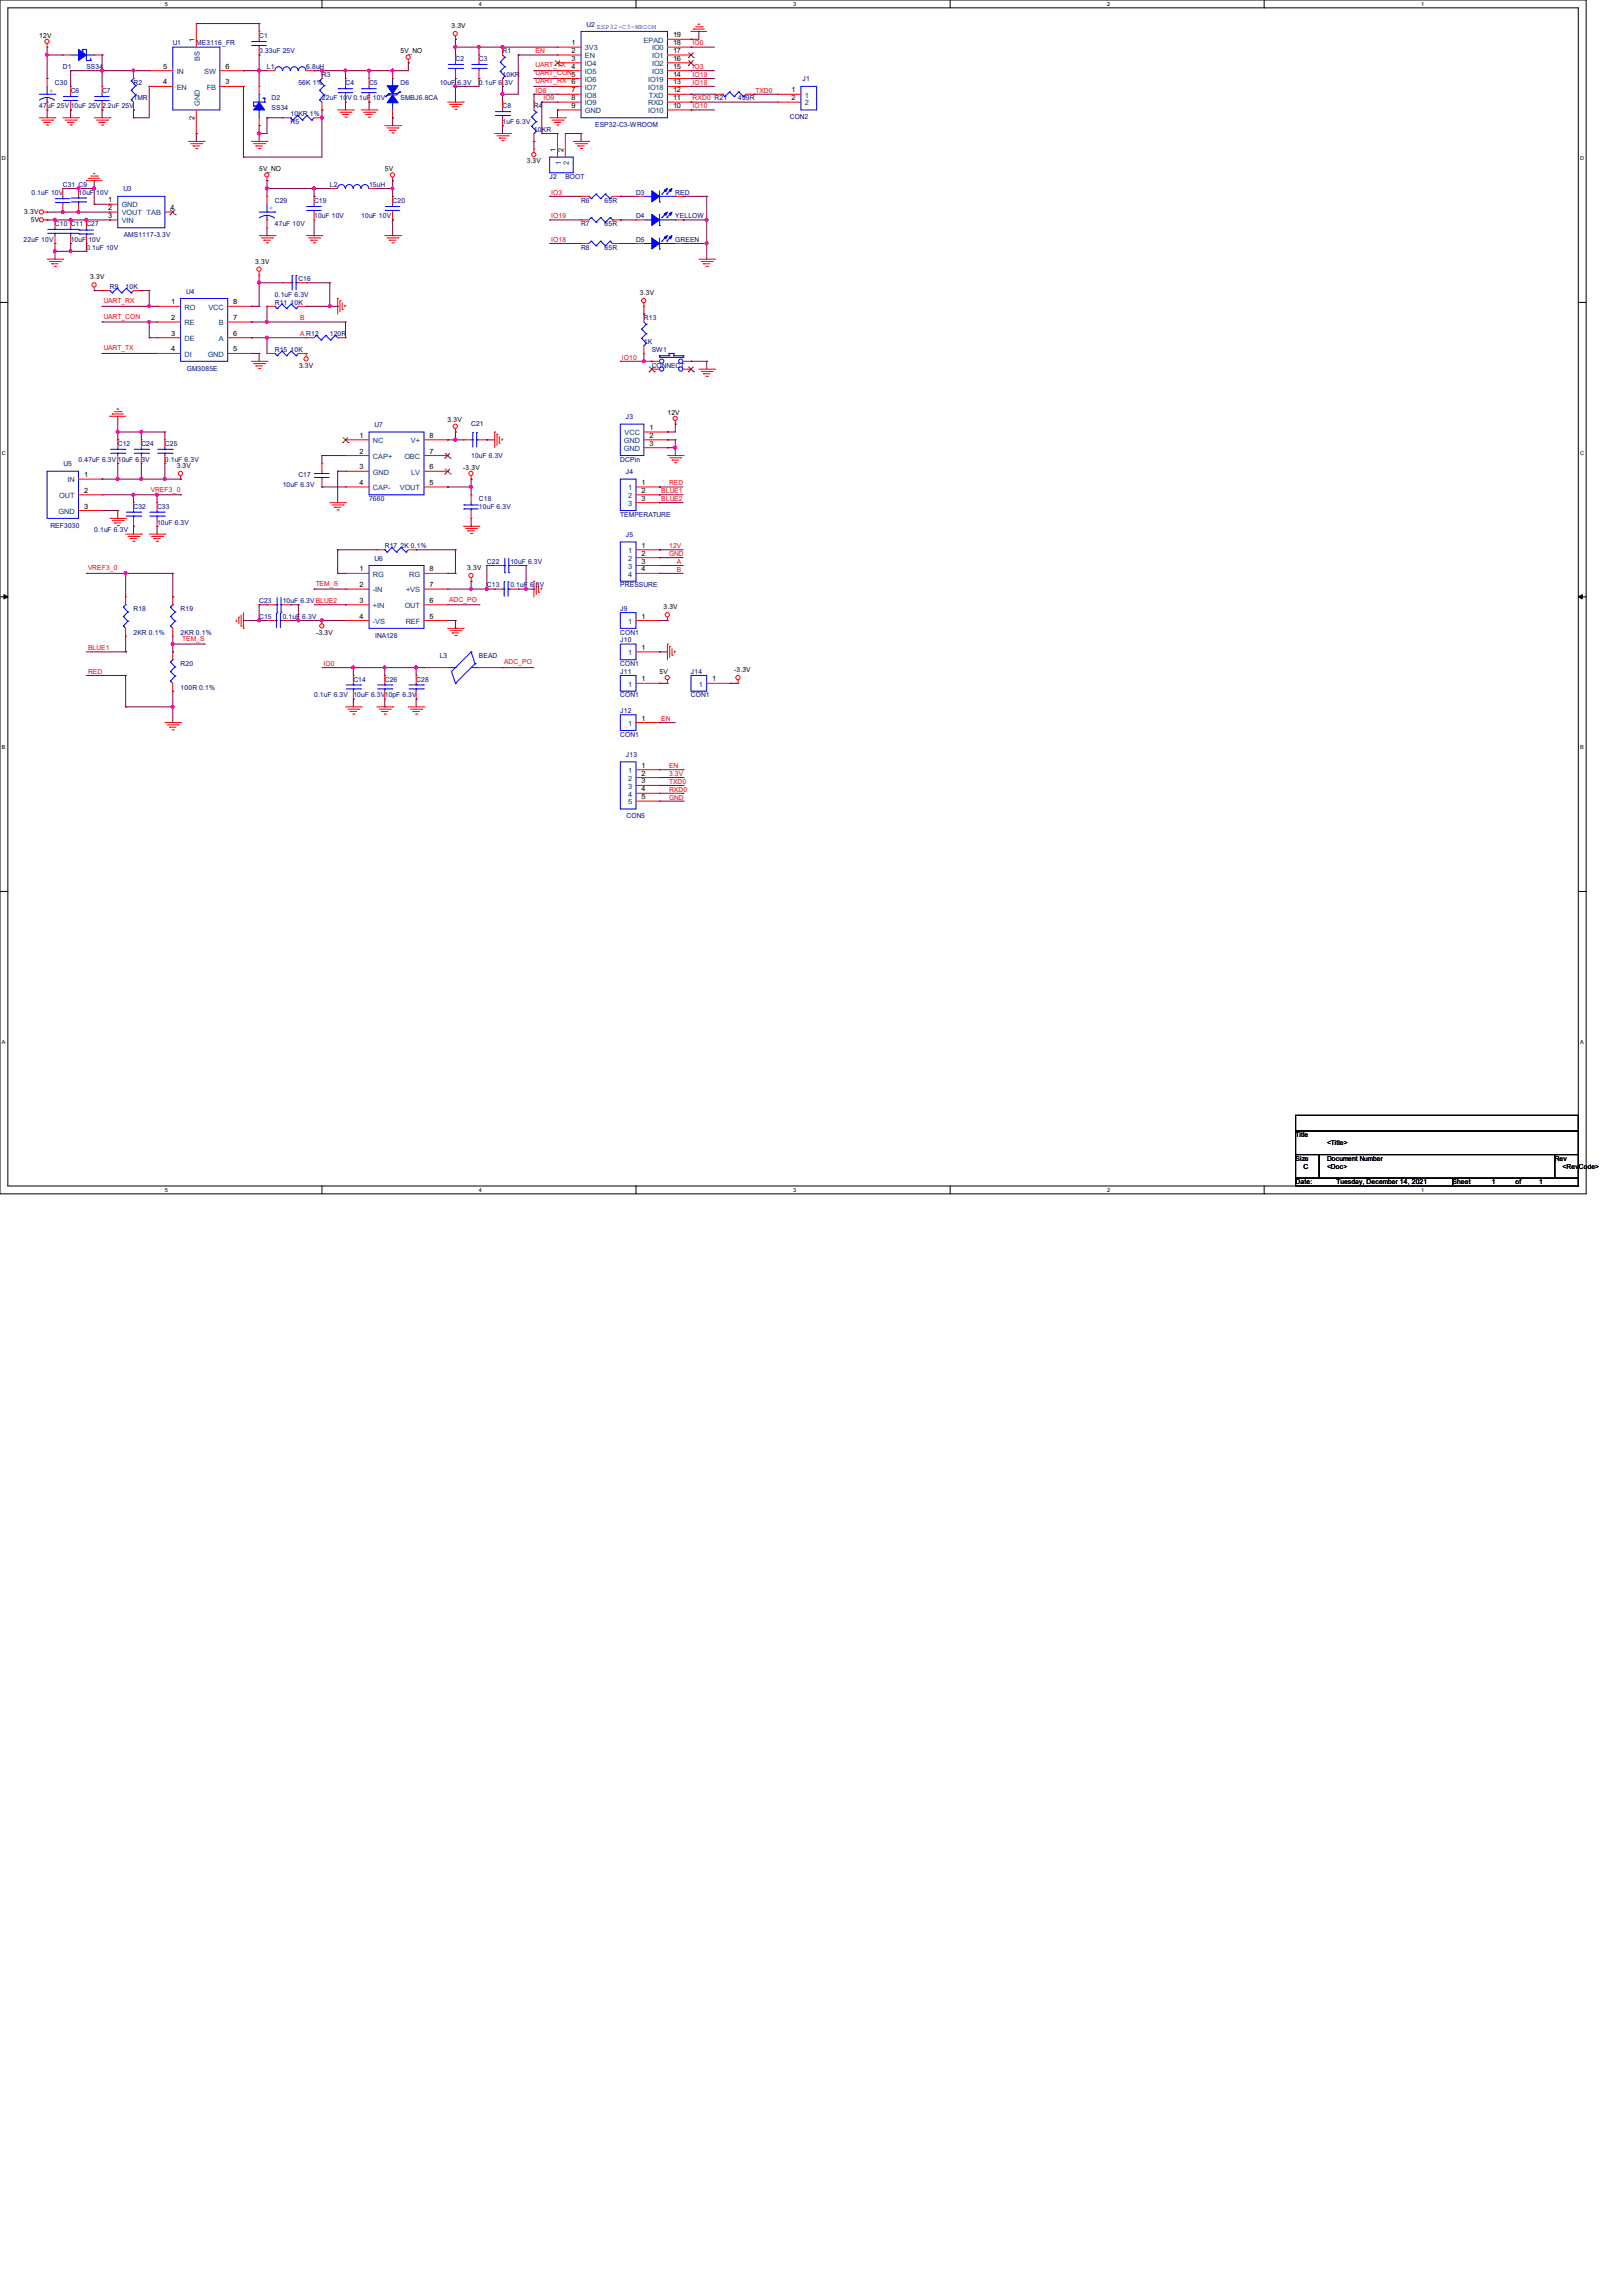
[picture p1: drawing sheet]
<svg xmlns="http://www.w3.org/2000/svg" width="210mm" height="297mm" viewBox="0 0 210 297" stroke-linecap="round" stroke-linejoin="round" font-family="sans-serif">
<defs><g id="words">
<g font-size=".9">
<text x="5.1" y="4.9">12V</text>
<text x="25.1" y="5.4" transform="rotate(-90 25.1 5.4)">1</text>
<text x="58.4" y="3.6">3.3V</text>
<text x="74" y="5.8">1</text>
<text x="87.1" y="5.8">18</text>
<text x="87.1" y="4.8">19</text>
<text x="21.1" y="10.9">4</text>
<text x="21.1" y="8.9">5</text>
<text x="29.2" y="10.9">3</text>
<text x="29.2" y="8.9">6</text>
<text x="51.8" y="6.9">5V_NO</text>
<text x="74" y="6.9">2</text>
<text x="74" y="7.9">3</text>
<text x="74" y="8.9">4</text>
<text x="74" y="10.9">6</text>
<text x="74" y="11.9">7</text>
<text x="87.1" y="11.9">12</text>
<text x="87.1" y="10.9">13</text>
<text x="87.1" y="9.9">14</text>
<text x="87.1" y="6.9">17</text>
<text x="87.1" y="7.9">16</text>
<text x="87.1" y="8.9">15</text>
<text x="102.4" y="11.9">1</text>
<text x="25.1" y="15.5" transform="rotate(-90 25.1 15.5)">2</text>
<text x="74" y="13">8</text>
<text x="74" y="14">9</text>
<text x="87.1" y="14">10</text>
<text x="87.1" y="13">11</text>
<text x="102.4" y="13">2</text>
<text x="33.5" y="22.1">5V_NO</text>
<text x="49.8" y="22.1">5V</text>
<text x="68.2" y="21.1">3.3V</text>
<text x="71.9" y="19.6" transform="rotate(-90 71.9 19.6)">1</text>
<text x="72.9" y="19.6" transform="rotate(-90 72.9 19.6)">2</text>
<text x="3.1" y="27.6">3.3V</text>
<text x="4" y="28.7">5V</text>
<text x="14" y="26.2">1</text>
<text x="14" y="27.2">2</text>
<text x="14" y="28.2">3</text>
<text x="22.1" y="27.2">4</text>
<text x="33" y="34.1">3.3V</text>
<text x="11.7" y="36.2">3.3V</text>
<text x="22.1" y="39.4">1</text>
<text x="22.1" y="41.4">2</text>
<text x="30.2" y="41.4">7</text>
<text x="30.2" y="39.4">8</text>
<text x="82.8" y="38.2">3.3V</text>
<text x="22.1" y="43.4">3</text>
<text x="22.1" y="45.5">4</text>
<text x="30.2" y="45.5">5</text>
<text x="30.2" y="43.4">6</text>
<text x="38.7" y="47.5">3.3V</text>
<text x="86.4" y="53.6">12V</text>
<text x="46.5" y="56.6">1</text>
<text x="46.5" y="58.7">2</text>
<text x="55.6" y="58.7">7</text>
<text x="55.6" y="56.6">8</text>
<text x="57.9" y="54.7">3.3V</text>
<text x="84" y="55.6">1</text>
<text x="84" y="56.6">2</text>
<text x="84" y="57.7">3</text>
<text x="10.9" y="61.7">1</text>
<text x="10.9" y="63.8">2</text>
<text x="10.9" y="65.8">3</text>
<text x="22.9" y="60.5">3.3V</text>
<text x="46.5" y="60.7">3</text>
<text x="46.5" y="62.7">4</text>
<text x="55.6" y="62.7">5</text>
<text x="55.6" y="60.7">6</text>
<text x="59.9" y="60.7">-3.3V</text>
<text x="83" y="62.7">1</text>
<text x="83" y="63.8">2</text>
<text x="83" y="64.8">3</text>
<text x="83" y="70.9">1</text>
<text x="83" y="71.9">2</text>
<text x="46.5" y="73.9">1</text>
<text x="46.5" y="75.9">2</text>
<text x="46.5" y="78">3</text>
<text x="55.6" y="78">6</text>
<text x="55.6" y="75.9">7</text>
<text x="55.6" y="73.9">8</text>
<text x="60.5" y="73.7">3.3V</text>
<text x="83" y="72.9">3</text>
<text x="83" y="73.9">4</text>
<text x="40.9" y="82.1">-3.3V</text>
<text x="46.5" y="80">4</text>
<text x="55.6" y="80">5</text>
<text x="83" y="80">1</text>
<text x="85.9" y="78.8">3.3V</text>
<text x="83" y="88.1">1</text>
<text x="83" y="84.1">1</text>
<text x="85.3" y="87.2">5V</text>
<text x="92.2" y="88.1">1</text>
<text x="95" y="87">-3.3V</text>
<text x="83" y="93.2">1</text>
<text x="83" y="99.3">1</text>
<text x="83" y="100.3">2</text>
<text x="83" y="101.3">3</text>
<text x="83" y="102.4">4</text>
<text x="83" y="103.4">5</text>
<text x="167.6" y="147.1">Title</text>
<text x="171.7" y="148.1">&lt;Title&gt;</text>
<text x="167.6" y="150.2">Size</text>
<text x="167.6" y="153.2">Date:</text>
<text x="168.7" y="151.2">C</text>
<text x="171.7" y="150.2">Document Number</text>
<text x="171.7" y="151.2">&lt;Doc&gt;</text>
<text x="172.9" y="153.2">Tuesday, December 14, 2021</text>
<text x="188" y="153.2">Sheet</text>
<text x="193" y="153.2">1</text>
<text x="196.1" y="153.2">of</text>
<text x="199.1" y="153.2">1</text>
<text x="201.2" y="150.2">Rev</text>
<text x="202.2" y="151.2">&lt;Rev</text>
<text x="204.3" y="151.2">Co</text>
<text x="205.4" y="151.2">de&gt;</text>
</g>
<g font-size=".9" fill="#000080">
<text x="22.4" y="5.9">U1</text>
<text x="25.4" y="5.9">ME3116_FR</text>
<text x="33.5" y="4.9">C1</text>
<text x="75.9" y="3.4">U2</text>
<text x="7.1" y="11">C30</text>
<text x="8.1" y="8.9">D1</text>
<text x="9.1" y="12">C6</text>
<text x="11.2" y="8.9">SS34</text>
<text x="13.2" y="12">C7</text>
<text x="17.3" y="11">R2</text>
<text x="33.5" y="6.9">0.33uF 25V</text>
<text x="34.5" y="8.9">L1</text>
<text x="38.6" y="11">56K 1%</text>
<text x="39.6" y="8.9">6.8uH</text>
<text x="41.7" y="9.9">R3</text>
<text x="44.7" y="11">C4</text>
<text x="47.8" y="11">C5</text>
<text x="51.8" y="11">D6</text>
<text x="56.9" y="11">10uF 6.3V</text>
<text x="58.9" y="7.9">C2</text>
<text x="62" y="7.9">C3</text>
<text x="62" y="11">0.1uF 6.3V</text>
<text x="65" y="6.9">R1</text>
<text x="65" y="9.9">10KR</text>
<text x="103.8" y="10.5">J1</text>
<text x="5.1" y="14">47uF 25V 10uF 25V 2.2uF 25V</text>
<text x="17.3" y="13">1MR</text>
<text x="35.1" y="13">D2</text>
<text x="35.1" y="14.2">SS34</text>
<text x="37.6" y="16">R5</text>
<text x="37.6" y="15">10KR 1%</text>
<text x="41.7" y="13">22uF 10V 0.1uF 10V</text>
<text x="51.8" y="13">SMBJ6.8CA</text>
<text x="65" y="14">C8</text>
<text x="65" y="16">1uF 6.3V</text>
<text x="69.1" y="14">R4</text>
<text x="69.1" y="17.1">10KR</text>
<text x="77" y="16.5">ESP32-C3-WROOM</text>
<text x="95.5" y="13">499R</text>
<text x="102.2" y="15.5">CON2</text>
<text x="71.1" y="23.2">J2</text>
<text x="73.2" y="23.2">BOOT</text>
<text x="4.1" y="25.2">0.1uF 10V</text>
<text x="7.1" y="29.3">C10 C11 C27</text>
<text x="8.1" y="24.2">C31 C9</text>
<text x="10.2" y="25.2">10uF</text>
<text x="12.4" y="25.2">10V</text>
<text x="16" y="24.8">U3</text>
<text x="35.6" y="26.2">C29</text>
<text x="35.6" y="29.3">47uF 10V</text>
<text x="40.6" y="26.2">C19</text>
<text x="40.6" y="28.2">10uF 10V</text>
<text x="42.7" y="24.2">L2</text>
<text x="46.7" y="28.2">10uF 10V</text>
<text x="47.8" y="24.2">15uH</text>
<text x="50.8" y="26.2">C20</text>
<text x="75.2" y="29.3">R7</text>
<text x="75.2" y="26.2">R6</text>
<text x="78.2" y="29.3">65R</text>
<text x="78.2" y="26.2">65R</text>
<text x="82.3" y="25.2">D3</text>
<text x="82.3" y="28.2">D4</text>
<text x="87.4" y="25.2">RED</text>
<text x="87.4" y="28.2">YELLOW</text>
<text x="3" y="31.3">22uF 10V</text>
<text x="9.1" y="31.3">10uF 10V</text>
<text x="11.2" y="32.3">0.1uF 10V</text>
<text x="16" y="30.7">AMS1117-3.3V</text>
<text x="75.2" y="32.3">R8</text>
<text x="78.2" y="32.3">65R</text>
<text x="82.3" y="31.3">D5</text>
<text x="87.4" y="31.3">GREEN</text>
<text x="14.2" y="37.4">R9</text>
<text x="16.3" y="37.4">10K</text>
<text x="24.1" y="38">U4</text>
<text x="35.6" y="38.4">0.1uF 6.3V</text>
<text x="35.6" y="39.4">R11</text>
<text x="37.6" y="39.4">10K</text>
<text x="38.6" y="36.4">C16</text>
<text x="83.3" y="41.4">R13</text>
<text x="24.2" y="48">GM3085E</text>
<text x="35.6" y="45.5">R15</text>
<text x="37.6" y="45.5">10K</text>
<text x="42.7" y="43.5">120R</text>
<text x="83.3" y="44.5">1K</text>
<text x="84.3" y="45.5">SW1</text>
<text x="84.3" y="47.5">CONNECT</text>
<text x="10.2" y="59.7">0.47uF 6.3V 10uF 6.3V</text>
<text x="15.2" y="57.7">C12</text>
<text x="18.3" y="57.7">C24</text>
<text x="21.3" y="57.7">C25</text>
<text x="21.3" y="59.7">0.1uF 6.3V</text>
<text x="48.5" y="55.2">U7</text>
<text x="61" y="55.2">C21</text>
<text x="61" y="59.3">10uF 6.3V</text>
<text x="80.3" y="59.7">DCPin</text>
<text x="81" y="54.2">J3</text>
<text x="8.2" y="60.3">U5</text>
<text x="17.3" y="65.8">C32</text>
<text x="20.3" y="65.8">C33</text>
<text x="36.6" y="63">10uF 6.3V</text>
<text x="38.6" y="61.8">C17</text>
<text x="47.8" y="64.8">7660</text>
<text x="62" y="64.8">C18</text>
<text x="62" y="65.8">10uF 6.3V</text>
<text x="81" y="61.3">J4</text>
<text x="6.5" y="68.3">REF3030</text>
<text x="12.2" y="68.9">0.1uF 6.3V</text>
<text x="20.3" y="67.9">10uF 6.3V</text>
<text x="49.8" y="70.9">R17</text>
<text x="51.8" y="70.9">2K 0.1%</text>
<text x="80.3" y="66.8">TEMPERATURE</text>
<text x="81" y="69.5">J5</text>
<text x="48.5" y="72.5">U6</text>
<text x="63" y="72.9">C22</text>
<text x="63" y="76">C13</text>
<text x="66" y="72.9">10uF 6.3V</text>
<text x="66" y="76">0.1uF</text>
<text x="68.6" y="76">6</text>
<text x="69.1" y="76">.</text>
<text x="69.3" y="76">3V</text>
<text x="80.3" y="76">PRESSURE</text>
<text x="17.3" y="79">R18</text>
<text x="17.3" y="82.1">2KR 0.1%</text>
<text x="23.4" y="79">R19</text>
<text x="23.4" y="82.1">2KR 0.1%</text>
<text x="33.5" y="78">C23</text>
<text x="33.5" y="80.1">C15</text>
<text x="36.6" y="78">10uF 6.3VBLUE2</text>
<text x="36.6" y="80.1">0.1uF</text>
<text x="39.1" y="80.1">6.3V</text>
<text x="48.6" y="82.5">INA128</text>
<text x="80.3" y="79">J9</text>
<text x="80.3" y="82.1">CON1</text>
<text x="80.3" y="83.1">J10</text>
<text x="23.4" y="86.1">R20</text>
<text x="23.4" y="89.2">100R 0.1%</text>
<text x="45.7" y="88.2">C14</text>
<text x="49.8" y="88.2">C26</text>
<text x="53.8" y="88.2">C28</text>
<text x="56.9" y="85.1">L3</text>
<text x="62" y="85.1">BEAD</text>
<text x="80.3" y="87.2">J11</text>
<text x="80.3" y="86.1">CON1</text>
<text x="89.4" y="87.2">J14</text>
<text x="40.6" y="90.2">0.1uF 6.3V</text>
<text x="45.7" y="90.2">10uF 6.3V10pF 6.3V</text>
<text x="80.3" y="90.2">CON1</text>
<text x="80.3" y="92.2">J12</text>
<text x="80.3" y="95.3">CON1</text>
<text x="89.4" y="90.2">CON1</text>
<text x="81" y="97.9">J13</text>
<text x="81.1" y="105.9">CON5</text>
</g>
<g font-size=".9" fill="#00f">
<text x="77.2" y="3.8">ESP32-C3-WROOM</text>
<text x="6.4" y="12">+</text>
<text x="34.8" y="27.2">+</text>
</g>
<g font-size=".9" fill="#004080">
<text x="83.3" y="5.5">EPAD</text>
<text x="22.9" y="11.6">EN</text>
<text x="22.9" y="9.6">IN</text>
<text x="25.9" y="7.9" transform="rotate(-90 25.9 7.9)">BS</text>
<text x="26.4" y="9.6">SW</text>
<text x="26.8" y="11.6">FB</text>
<text x="75.7" y="6.5">3V3</text>
<text x="75.7" y="7.5">EN</text>
<text x="75.7" y="8.6">IO4</text>
<text x="75.7" y="9.6">IO5</text>
<text x="75.7" y="10.6">IO6</text>
<text x="75.7" y="11.6">IO7</text>
<text x="83.9" y="11.6">IO18</text>
<text x="83.9" y="10.6">IO19</text>
<text x="84.4" y="6.5">IO0</text>
<text x="84.4" y="7.5">IO1</text>
<text x="84.4" y="8.6">IO2</text>
<text x="84.4" y="9.6">IO3</text>
<text x="25.9" y="13.7" transform="rotate(-90 25.9 13.7)">GND</text>
<text x="75.7" y="12.6">IO8</text>
<text x="75.7" y="13.6">IO9</text>
<text x="75.7" y="14.6">GND</text>
<text x="83.9" y="14.6">IO10</text>
<text x="83.9" y="13.6">RXD</text>
<text x="83.9" y="12.6">TXD</text>
<text x="104.1" y="12.6">1</text>
<text x="104.1" y="13.6">2</text>
<text x="72.6" y="21.4" transform="rotate(-90 72.6 21.4)">1</text>
<text x="73.6" y="21.4" transform="rotate(-90 73.6 21.4)">2</text>
<text x="15.7" y="26.8">GND</text>
<text x="15.7" y="27.9">VOUT TAB</text>
<text x="15.7" y="28.9">VIN</text>
<text x="23.9" y="40">RO</text>
<text x="27" y="40">VCC</text>
<text x="23.9" y="42.1">RE</text>
<text x="23.9" y="44.1">DE</text>
<text x="23.9" y="46.1">DI</text>
<text x="26.9" y="46.1">GND</text>
<text x="28.3" y="44.1">A</text>
<text x="28.3" y="42.1">B</text>
<text x="48.3" y="57.3">NC</text>
<text x="48.3" y="59.4">CAP+</text>
<text x="52.3" y="59.4">OBC</text>
<text x="53.2" y="57.3">V+</text>
<text x="80.7" y="57.3">GND</text>
<text x="80.7" y="58.3">GND</text>
<text x="80.8" y="56.3">VCC</text>
<text x="7.7" y="64.4">OUT</text>
<text x="8.7" y="62.4">IN</text>
<text x="48.3" y="61.4">GND</text>
<text x="48.3" y="63.4">CAP-</text>
<text x="51.7" y="63.4">VOUT</text>
<text x="53.2" y="61.4">LV</text>
<text x="81.3" y="63.4">1</text>
<text x="81.3" y="64.4">2</text>
<text x="81.3" y="65.4">3</text>
<text x="7.6" y="66.5">GND</text>
<text x="81.3" y="71.5">1</text>
<text x="48.3" y="74.6">RG</text>
<text x="48.3" y="76.6">-IN</text>
<text x="52.5" y="76.6">+VS</text>
<text x="53" y="74.6">RG</text>
<text x="81.3" y="72.6">2</text>
<text x="81.3" y="73.6">3</text>
<text x="81.3" y="74.6">4</text>
<text x="48.3" y="78.7">+IN</text>
<text x="48.3" y="80.7">-VS</text>
<text x="52.4" y="78.7">OUT</text>
<text x="52.5" y="80.7">REF</text>
<text x="81.3" y="80.7">1</text>
<text x="81.3" y="88.8">1</text>
<text x="81.3" y="84.8">1</text>
<text x="90.4" y="88.8">1</text>
<text x="81.3" y="93.9">1</text>
<text x="81.3" y="100">1</text>
<text x="81.3" y="101">2</text>
<text x="81.3" y="102">3</text>
<text x="81.3" y="103">4</text>
<text x="81.3" y="104.1">5</text>
</g>
<g font-size=".9" fill="#f00">
<text x="89.6" y="5.9">IO0</text>
<text x="69.3" y="6.9">EN</text>
<text x="69.3" y="12">IO8</text>
<text x="69.3" y="8.7">UART_TX</text>
<text x="69.3" y="9.7">UART_CON5</text>
<text x="69.3" y="10.8">UART_RX</text>
<text x="89.6" y="11">IO18</text>
<text x="89.6" y="9.9">IO19</text>
<text x="89.6" y="8.9">IO3</text>
<text x="97.7" y="12">TXD0</text>
<text x="70.3" y="13">IO9</text>
<text x="89.6" y="13">RXD0 R21</text>
<text x="89.6" y="14">IO10</text>
<text x="71.3" y="28.2">IO19</text>
<text x="71.3" y="25.2">IO3</text>
<text x="71.3" y="31.3">IO18</text>
<text x="13.4" y="39.2">UART_RX</text>
<text x="13.4" y="41.2">UART_CON</text>
<text x="38.8" y="41.4">B</text>
<text x="13.4" y="45.3">UART_TX</text>
<text x="38.8" y="43.5">A R12</text>
<text x="80.5" y="46.5">IO10</text>
<text x="19.5" y="63.6">VREF3_0</text>
<text x="85.6" y="63.8">BLUE1</text>
<text x="85.6" y="64.8">BLUE2</text>
<text x="86.6" y="62.8">RED</text>
<text x="86.6" y="70.9">12V</text>
<text x="86.6" y="71.9">GND</text>
<text x="11.4" y="73.7">VREF3_0</text>
<text x="40.9" y="75.8">TEM_S</text>
<text x="58.1" y="77.8">ADC_PO</text>
<text x="87.6" y="72.9">A</text>
<text x="87.6" y="74">B</text>
<text x="23.6" y="82.9">TEM_S</text>
<text x="11.4" y="84.1">BLUE1</text>
<text x="11.4" y="87.2">RED</text>
<text x="41.9" y="86.1">IO0</text>
<text x="65.2" y="85.9">ADC_PO</text>
<text x="85.6" y="93.3">EN</text>
<text x="86.6" y="99.4">EN</text>
<text x="86.6" y="100.4">3.3V</text>
<text x="86.6" y="101.4">TXD0</text>
<text x="86.6" y="102.4">RXD0</text>
<text x="86.6" y="103.4">GND</text>
</g>
<g font-size=".7">
<text x="21.3" y=".8">5</text>
<text x="62" y=".8">4</text>
<text x="102.6" y=".8">3</text>
<text x="143.3" y=".8">2</text>
<text x="183.9" y=".8">1</text>
<text x=".3" y="20.7">D</text>
<text x="204.5" y="20.7">D</text>
<text x=".3" y="58.8">C</text>
<text x="204.5" y="58.8">C</text>
<text x=".3" y="96.9">B</text>
<text x="204.5" y="96.9">B</text>
<text x=".3" y="135">A</text>
<text x="204.5" y="135">A</text>
<text x="21.3" y="154.2">5</text>
<text x="62" y="154.2">4</text>
<text x="102.6" y="154.2">3</text>
<text x="143.3" y="154.2">2</text>
<text x="183.9" y="154.2">1</text>
</g>
</g></defs>
<g fill="none" stroke="#000" stroke-width=".13">
<path d="M0 0h205.2v154.4h-205.2zM1 1h203.2v152.4h-203.2zM41.7 0v1M82.3 0v1M122.9 0v1M163.6 0v1M0 39.1h1M204.2 39.1h1M0 77.2h1M.5 76.9l.5 .3-.5 .3zM204.2 77.2l.5-.3v.6zM204.2 77.2h1"/>
<path d="M0 115.3h1M204.2 115.3h1M41.7 153.4v1M82.3 153.4v1M122.9 153.4v1M163.6 153.4v1M167.6 144.3h36.6v2h-36.6zM167.6 146.3h36.6v3.1h-36.6zM167.6 149.4h3.1v3h-3.1zM167.6 152.4h20.4v1h-20.4zM170.7 149.4h30.5v3h-30.5zM188 152.4h16.2v1h-16.2z"/>
<path d="M201.2 149.4h3v3h-3z"/>
</g>
<path d="M.5 76.9l.5 .3-.5 .3zM204.2 77.2l.5-.3v.6z" fill="#000"/>
<g fill="none" stroke="#f00" stroke-width=".13">
<path d="M5.1 15.2h2M5.4 15.5h1.4M5.7 15.8h.1M5.7 15.8h.8M6 16.2h.2M6.1 6.1h.1M6.1 5.7v.4M6.2 16.2h.1M6.8 15.5h.1M7.1 15.2h.1M8.1 15.2h2.1M8.4 15.5h1.5"/>
<path d="M8.7 15.8h.1M8.7 15.8h.9M9.1 16.2h.1M9.2 16.2h.1M9.9 15.5h.1M10.2 15.2h.1M12.2 15.2h2M12.5 15.5h1.4M12.8 15.8h.1M12.8 15.8h.8M13.1 16.2h.2M13.3 16.2h.1"/>
<path d="M13.9 15.5h.1M14.2 15.2h.1M24.4 18.3h2M24.7 18.6h1.4M25 18.9h.1M25 18.9h.8M25.3 19.2h.2M25.5 19.2h.1M26.1 18.6h.1M26.4 18.3h.1M32.5 18.3h2M32.8 18.6h1.4"/>
<path d="M33.1 18.9h.1M33.1 18.9h.9M33.4 19.2h.2M33.6 19.2h.1M34.2 18.6h.1M34.5 18.3h.1M43.7 14.2h2M44 14.5h1.4M44.3 14.8h.1M44.3 14.8h.8M44.6 15.2h.2M44.8 15.2h.1"/>
<path d="M45.4 14.5h.1M45.7 14.2h.1M46.7 14.2h2.1M47 14.5h1.5M47.3 14.8h.1M47.3 14.8h.9M47.7 15.2h.1M47.8 15.2h.1M48.5 14.5h.1M48.8 14.2h.1M49.8 16.3h2M50.1 16.6h1.4"/>
<path d="M50.4 16.8h.1M50.4 16.8h.8M50.7 17.2h.2M50.9 17.2h.1M51.5 16.6h.1M51.8 16.3h.1M52.8 8.1h.1M52.8 7.7v.4M57.9 13.2h2M58.2 13.5h1.4M58.5 13.8h.1M58.5 13.8h.9"/>
<path d="M58.8 14.1h.2M58.9 5.1h.1M58.9 4.7v.4M59 14.1h.1M59.6 13.5h.1M59.9 13.2h.1M64 17.3h2M64.3 17.6h1.4M64.6 17.9h.1M64.6 17.9h.8M64.9 18.2h.2M65.1 18.2h.1"/>
<path d="M65.7 17.6h.1M66 17.3h.1M69.1 19.3h.1M69.1 19.3v.4M71.1 15.2h2.1M71.4 15.5h1.5M71.7 15.8h.1M71.7 15.8h.9M72.1 16.2h.1M72.2 16.2h.1M72.9 15.5h.1M73.2 15.2h.1"/>
<path d="M74.2 18.3h2M74.5 18.6h1.4M74.8 18.9h.1M74.8 18.9h.8M75.1 19.2h.2M75.3 19.2h.1M75.9 18.6h.1M76.2 18.3h.1M89.4 4.1h.1M89.4 4.1h2M89.7 3.8h.1M89.7 3.8h1.4"/>
<path d="M90 3.5h.8M90.3 3.1h.1M90.3 3.1h.2M90.8 3.5h.1M5.7 27.4h.4M5.7 28.4h.4M6.1 27.4h.1M6.1 28.4h.1M6.1 33.5h2M6.4 33.8h1.4M6.7 34.1h.1M6.7 34.1h.8"/>
<path d="M7 34.5h.2M7.2 34.5h.1M7.8 33.8h.1M8.1 33.5h.1M11.2 23.4h.1M11.2 23.4h2M11.5 23.1h.1M11.5 23.1h1.4M11.8 22.8h.8M12.1 22.4h.1M12.1 22.4h.2M12.2 37.6h.1"/>
<path d="M12.2 37.2v.4M12.6 22.8h.1M33.5 35.6h.1M33.5 35.1v.5M33.5 30.5h2.1M33.8 30.8h1.5M34.1 31.1h.1M34.1 31.1h.9M34.5 31.4h.1M34.5 23.4h.1M34.5 22.9v.5M34.6 31.4h.1"/>
<path d="M35.3 30.8h.1M35.6 30.5h.1M39.6 30.5h2.1M39.9 30.8h1.5M40.2 31.1h.1M40.2 31.1h.9M40.6 31.4h.1M40.7 31.4h.1M41.4 30.8h.1M41.7 30.5h.1M43.7 38.6h.1M43.7 38.6v2"/>
<path d="M44 38.9h.1M44 38.9v1.4M44.3 39.2v.8M44.6 39.5h.1M44.6 39.5v.2M49.8 30.5h2M50.1 30.8h1.4M50.4 31.1h.1M50.4 31.1h.8M50.7 31.4h.2M50.8 23.4h.1M50.8 22.9v.5"/>
<path d="M50.9 31.4h.1M51.5 30.8h.1M51.8 30.5h.1M83.3 39.6h.1M83.3 39.2v.4M90.4 33.5h2.1M90.7 33.8h1.5M91 34.1h.1M91 34.1h.9M91.4 34.5h.1M91.5 34.5h.1M92.2 33.8h.1"/>
<path d="M92.5 33.5h.1M14.2 53.8h.1M14.2 53.8h2.1M14.5 53.6h.1M14.5 53.6h1.5M14.8 53.3h.9M15.2 52.9h.1M15.7 53.3h.1M32.5 46.7h2M32.8 47h1.4M33.1 47.3h.1M33.1 47.3h.9"/>
<path d="M33.4 47.7h.2M33.6 47.7h.1M34.2 47h.1M34.5 46.7h.1M39.6 45.7h.1M39.6 45.7v.4M44.3 40h.1M58.9 55.9h.1M58.9 55.5v.4M64 55.9h.1M64 55.9v2M64.3 56.2h.1"/>
<path d="M64.3 56.2v1.4M64.6 57.3h.1M64.6 56.5v.8M64.9 56.8h.1M64.9 56.8v.2M86.4 58.9h2M86.7 59.2h1.4M87 59.5h.1M87 59.5h.8M87.3 59.9h.2M87.4 54.9h.1M87.4 54.4v.5"/>
<path d="M87.5 59.9h.1M88.1 59.2h.1M88.4 58.9h.1M90.4 47.8h2.1M90.7 48h1.5M91 48.3h.1M91 48.3h.9M91.4 48.7h.1M91.5 48.7h.1M92.2 48h.1M92.5 47.8h.1M14.2 67.1h2.1"/>
<path d="M14.5 67.4h1.5M14.8 67.6h.1M14.8 67.6h.9M15.2 68h.1M15.3 68h.1M16 67.4h.1M16.3 67.1h.1M16.3 69.1h2M16.6 69.4h1.4M16.8 69.7h.1M16.8 69.7h.9M17.2 70h.2"/>
<path d="M17.4 70h.1M18 69.4h.1M18.3 69.1h.1M19.3 69.1h2M19.6 69.4h1.4M19.9 69.7h.1M19.9 69.7h.8M20.2 70h.2M20.4 70h.1M21 69.4h.1M21.3 69.1h.1M23.4 62h.1"/>
<path d="M23.4 61.6v.4M30.9 79.8h.1M30.9 79.8v.9M31.2 79.5v1.5M31.5 79.2v2.1M42.7 65h2M43 65.3h1.4M43.3 65.6h.1M43.3 65.6h.8M43.6 66h.2M43.8 66h.1M44.4 65.3h.1"/>
<path d="M44.7 65h.1M59.9 68.1h2.1M60.2 68.4h1.5M60.5 68.7h.1M60.5 68.7h.9M60.9 69h.1M61 75.2h.1M61 62h.1M61 61.6v.4M61 74.8v.4M61 69h.1M61.7 68.4h.1"/>
<path d="M62 68.1h.1M69.1 75.2h.1M69.1 75.2v2M69.4 75.5h.1M69.4 75.5v1.4M69.7 76.6h.1M69.7 75.8v.8M70 76.1h.1M70 76.1v.2M86.4 79.8v.5M21.3 93.5h2.1M21.6 93.8h1.5"/>
<path d="M21.9 94.1h.1M21.9 94.1h.9M22.3 94.4h.1M22.4 94.4h.1M23.1 93.8h.1M23.4 93.5h.1M30.6 80.3h.1M30.6 80.2v.1M31.2 81h.1M31.5 81.3h.1M41.7 80.3h.1M41.7 80.3v.4"/>
<path d="M44.7 91.4h2M45 91.7h1.4M45.3 92h.1M45.3 92h.8M45.6 92.4h.2M45.7 87.4h.1M45.7 90.4h.1M45.7 87.4v1M45.7 89.4v1M45.8 92.4h.1M46.4 91.7h.1M46.7 91.4h.1"/>
<path d="M48.8 91.4h2M49.1 91.7h1.4M49.4 92h.1M49.4 92h.8M49.7 92.4h.2M49.9 92.4h.1M50.5 91.7h.1M50.8 91.4h.1M52.8 91.4h2.1M53.1 91.7h1.5M53.4 92h.1M53.4 92h.9"/>
<path d="M53.8 92.4h.1M53.9 92.4h.1M54.6 91.7h.1M54.9 91.4h.1M57.9 81.3h2M58.2 81.6h1.4M58.5 81.9h.1M58.5 81.9h.9M58.8 82.2h.2M59 82.2h.1M59.6 81.6h.1M59.9 81.3h.1"/>
<path d="M86.4 80.3h.1M86.4 83.3h.1M86.4 88.4h.1M86.4 83.3v2M86.4 88v.4M86.7 83.6h.1M86.7 83.6v1.4M87 84.8h.1M87 83.9v.9M87.3 84.2h.1M87.3 84.2v.2M95.5 88.4h.1"/>
<path d="M95.5 88v.4"/>
<circle cx="6.1" cy="5.4" r=".28"/>
<circle cx="52.8" cy="7.4" r=".28"/>
<circle cx="58.9" cy="4.3" r=".28"/>
<circle cx="5.4" cy="28.4" r=".28"/>
<circle cx="5.4" cy="27.4" r=".28"/>
<circle cx="12.2" cy="36.9" r=".28"/>
<circle cx="33.5" cy="34.8" r=".28"/>
<circle cx="34.5" cy="22.6" r=".28"/>
<circle cx="50.8" cy="22.6" r=".28"/>
<circle cx="69.1" cy="20" r=".28"/>
<circle cx="83.3" cy="38.9" r=".28"/>
<circle cx="39.6" cy="46.4" r=".28"/>
<circle cx="58.9" cy="55.1" r=".28"/>
<circle cx="87.4" cy="54.1" r=".28"/>
<circle cx="23.3" cy="61.2" r=".28"/>
<circle cx="60.9" cy="74.4" r=".28"/>
<circle cx="60.9" cy="61.2" r=".28"/>
<circle cx="86.3" cy="79.5" r=".28"/>
<circle cx="41.6" cy="81" r=".28"/>
<circle cx="86.3" cy="87.7" r=".28"/>
<circle cx="95.5" cy="87.7" r=".28"/>
</g>
<path d="M50.8 13.2h.1M50.8 10.2h.1M50.8 10.2v1M50.8 13.2v1M44.8 89.1h1.9M44.8 88.6h1.9M45.7 88.6h.1M45.7 89.1h.1M45.7 88.4v.2M45.7 89.1v.3M46.7 89.1h.1M46.7 88.6h.1" fill="none" stroke="#00f" stroke-width=".13"/>
<path d="M50.8 12.3l.7 1h-1.4z" fill-rule="evenodd" fill="#00f"/>
<path d="M50.8 12.3l.7 1h-1.4z" fill="none" stroke="#00f" stroke-width=".13"/>
<path d="M50.1 11.1h1.4l-.7 1z" fill-rule="evenodd" fill="#00f"/>
<g fill="none" stroke="#00f" stroke-width=".13">
<path d="M37.6 15.2h.1M37.6 15.2l.3 .3M37.9 15.5h.1M38.5 14.9h.1M38.5 14.9l.6 .6M38.5 14.9l-.6 .6M39.1 15.5h.1M39.7 14.9h.1M39.7 14.9l.6 .6M39.7 14.9l-.6 .6M40.3 15.5h.1M40.6 15.2l-.3 .3"/>
<path d="M49.9 12.5h.1M50.1 11.1h1.4l-.7 1zM50.3 12.1h.1M50.3 12.3h.1M50.3 12.1l-.4 .4M50.3 12.3l-.4 .2M51.7 11.9h.1M51.7 11.9l-.4 .2h-1M51.7 11.9l-.4 .4h-1M103.6 11.2h2.1v3h-2.1zM83.3 25.4h1M84.3 25.4h.1"/>
<path d="M85.3 26.1h.1M85.3 24.7v1.4M85.3 25.4h2.1M87.4 25.4h.1M40.7 61.3h.1M40.7 61.8h.1M40.7 61.3h1.9M40.7 61.8h1.9M41.7 61.8h.1M41.7 61.3h.1M41.7 61v.3M41.7 61.8v.2"/>
</g>
<g fill="none" stroke="#f00" stroke-width=".13">
<path d="M36.6 15.2h.1M36.6 15.2h1M40.6 15.2h1.1M41.7 15.2h.1M50.8 15.2h.1M50.8 9.1h.1M50.8 9.1v1.1M50.8 14.2v1M100.6 12.2h.1M100.6 13.2h.1M100.6 12.2h3M100.6 13.2h3"/>
<path d="M41.7 59.9h.1M41.7 59.9v1.1M41.7 63h.1M41.7 62v1"/>
</g>
<path d="M84.3 24.7l1 .7-1 .7z" fill-rule="evenodd" fill="#00f"/>
<path d="M84.3 24.7l1 .7-1 .7z" fill="none" stroke="#00f" stroke-width=".13"/>
<path d="M86.6 24.6l.4-.2-.2 .4z" fill-rule="evenodd" fill="#00f"/>
<path d="M86.6 24.6l.4-.2-.2 .4z" fill="none" stroke="#00f" stroke-width=".13"/>
<path d="M85.9 24.6l.5-.2-.3 .4z" fill-rule="evenodd" fill="#00f"/>
<g fill="none" stroke="#00f" stroke-width=".13">
<path d="M32.8 13.7h.1M33.5 14.2h.1M33.5 12.2h.1M33.5 12.2v1M33.5 14.2v1M34.2 13.2h.1M34.2 12.7h.1M34.2 13.2h-1.4v.5M34.2 12.7v.5M64.1 14.9h1.9M64.1 14.4h1.9M65 14.4h.1"/>
<path d="M65 14.9h.1M65 14.2v.2M65 14.9v.3M66 14.9h.1M66 14.4h.1M68.8 15.2h.1M68.8 16.3h.1M68.8 15.2l.6 .5M68.8 16.3l.6 .7M69.1 17.3h.1M69.1 14.2l.3 .3M69.4 14.5h.1"/>
<path d="M69.4 15.7h.1M69.4 17h.1M69.4 14.5l-.6 .7M69.4 15.7l-.6 .6M69.4 17l-.3 .3M7.2 25.7h.1M7.2 26.2h.1M7.2 25.7h1.9M7.2 26.2h1.9M8.1 26.2h.1M8.1 25.7h.1M8.1 25.4v.3"/>
<path d="M8.1 26.2v.2M9.2 26.1h1.9M9.2 25.6h1.9M10.2 25.6h.1M10.2 26.1h.1M10.2 25.4v.2M10.2 26.1v.3M11.1 26.1h.1M11.1 25.6h.1M23.4 38.6h6.1v8.1h-6.1zM37.6 36.6h.2M37.8 36.6h.1"/>
<path d="M37.8 35.6h.1M37.8 35.6v1.9M38.3 35.6h.1M38.3 36.6h.1M38.3 36.6h.3M38.3 35.6v1.9M39.7 26.7h.1M39.7 27.2h.1M39.7 26.7h1.9M39.7 27.2h1.9M40.6 27.2h.1M40.6 26.7h.1"/>
<path d="M40.6 26.4v.3M40.6 27.2v.2M76.5 28.2h.1M76.5 28.2l-.3 .2M76.5 28.2l.6 .5M77.1 28.7h.1M77.7 28.2h.1M77.7 28.2l-.6 .5M77.7 28.2l.6 .5M78.3 28.7h.1M79 28.2h.1M79 28.2l-.7 .5"/>
<path d="M79 28.2l.2 .2M79.2 28.4h.1M85.6 25.1h.1M85.9 24.6l.5-.2-.3 .4zM86.3 25.1h.1M86.3 24.5l-.7 .6M86.9 24.5l-.6 .6M17.4 58.6h1.8M17.4 58.1h1.8M18.3 58.1h.1M18.3 58.6h.1M18.3 57.9v.2"/>
<path d="M18.3 58.6v.3M19.2 58.6h.1M19.2 58.1h.1M61 56.9h.2M61.2 56.9h.1M61.2 56h.1M61.2 56v1.8M61.7 56h.1M61.7 56.9h.1M61.7 56.9h.3M61.7 56v1.8M80.3 54.9h3v4h-3z"/>
<path d="M6.1 61h4.1v6.1h-4.1zM22.1 79.8h.1M22.1 78.5h.1M22.1 79.8l.5 .5M22.1 78.5l.5 .7M22.4 78.2h.1M22.4 78.2l-.3 .3M22.6 79.2h.1M22.6 79.2l-.5 .6M35.6 78.2h.3M35.9 79.2h.1M35.9 78.2h.1"/>
<path d="M35.9 77.3v1.9M36.4 78.2h.1M36.4 79.2h.1M36.4 78.2h.2M36.4 77.3v1.9M65 73.2h.3M65.3 74.1h.1M65.3 73.2h.1M65.3 72.2v1.9M65.8 73.2h.1M65.8 74.1h.1M65.8 73.2h.2"/>
<path d="M65.8 72.2v1.9M22.1 81h.1M22.1 81l.3 .3M22.6 80.3h.1M22.6 80.3l-.5 .7M48.9 89.1h1.8M48.9 88.6h1.8M49.8 88.6h.1M49.8 89.1h.1M49.8 88.4v.2M49.8 89.1v.3M50.7 89.1h.1"/>
<path d="M50.7 88.6h.1M80.3 87.4h2v2h-2z"/>
</g>
<g fill="none" stroke="#f00" stroke-width=".13">
<path d="M65 13.2h.1M65 16.3h.1M65 13.2v1M65 15.2v1.1M69.1 13.2h.1M69.1 18.3h.1M69.1 13.2v1M69.1 17.3v1M8.1 27.4h.1M8.1 24.4h.1M8.1 24.4v1M8.1 26.4v1"/>
<path d="M10.2 24.4h.1M10.2 27.4h.1M10.2 24.4v1M10.2 26.4v1M20.3 39.6h.1M20.3 39.6h3.1M29.5 39.6h3M32.5 39.6h.1M36.6 36.6h.1M36.6 36.6h1M38.6 36.6h1M39.6 36.6h.1"/>
<path d="M40.6 28.4h.1M40.6 25.4h.1M40.6 25.4v1M40.6 27.4v1M75.2 28.4h.1M75.2 28.4h1M79.2 28.4h1.1M80.3 28.4h.1M82.3 25.4h.1M82.3 25.4h1M87.4 25.4h1M88.4 25.4h.1"/>
<path d="M18.3 56.9h.1M18.3 59.9h.1M18.3 56.9v1M18.3 58.9v1M20.3 41.7h.1M20.3 43.7h.1M20.3 45.7h.1M20.3 41.7h3.1M20.3 43.7h3.1M20.3 45.7h3.1M29.5 41.7h3M29.5 43.7h3"/>
<path d="M29.5 45.7h3M32.5 45.7h.1M32.5 43.7h.1M32.5 41.7h.1M59.9 56.9h.1M59.9 56.9h1.1M62 56.9h1M63 56.9h.1M83.3 55.9h3.1M83.3 56.9h3.1M83.3 57.9h3.1M86.4 55.9h.1"/>
<path d="M86.4 56.9h.1M86.4 57.9h.1M10.2 62h3M10.2 64h3M10.2 66h3M13.2 62h.1M13.2 64h.1M13.2 66h.1M22.4 77.2h.1M22.4 77.2v1M34.5 78.2h.1M34.5 78.2h1.1"/>
<path d="M36.6 78.2h1M37.6 78.2h.1M64 73.2h.1M64 73.2h1M66 73.2h1.1M67.1 73.2h.1M22.4 82.3h.1M22.4 81.3v1M49.8 87.4h.1M49.8 90.4h.1M49.8 87.4v1M49.8 89.4v1"/>
<path d="M82.3 88.4h3M85.3 88.4h.1"/>
</g>
<path d="M33.5 13.2l.7 1h-1.4z" fill-rule="evenodd" fill="#00f"/>
<g fill="none" stroke="#00f" stroke-width=".13">
<path d="M5.1 12.2h2M6.1 13.2h.1M6.1 12.2h.1M6.1 12.6l.5 .1 .5 .3M6.1 12.6l-.5 .1-.5 .2M6.1 11.2v1M6.1 12.6v.6M7.1 12.2h.1M8.2 12.5h.1M8.2 13h.1M8.2 12.5h1.9M8.2 13h1.9"/>
<path d="M9.1 13h.1M9.1 12.5h.1M9.1 12.2v.3M9.1 13v.2M12.3 12.5h.1M12.3 13h.1M12.3 12.5h1.8M12.3 13h1.8M13.2 13h.1M13.2 12.5h.1M13.2 12.2v.3M13.2 13v.2"/>
<path d="M17 12.9h.1M17 11.7h.1M17 10.5h.1M17 12.9l.3 .3M17 11.7l.6 .6M17 10.5l.6 .6M17.3 10.2h.1M17.3 10.2l-.3 .3M17.6 12.3h.1M17.6 11.1h.1M17.6 12.3l-.6 .6M17.6 11.1l-.6 .6"/>
<path d="M32.8 13.7h.2M33 13.7h.1M33.5 13.2l.7 1h-1.4zM34 12.7h.1M34 12.7h.2M41.4 12.9h.1M41.4 11.7h.1M41.4 10.5h.1M41.4 12.9l.3 .3M41.4 11.7l.6 .6M41.4 10.5l.6 .6M41.7 10.2h.1"/>
<path d="M41.7 10.2l-.3 .3M42 12.3h.1M42 11.1h.1M42 12.3l-.6 .6M42 11.1l-.6 .6M46.8 11.5h.1M46.8 12h.1M46.8 11.5h1.9M46.8 12h1.9M47.8 12h.1M47.8 11.5h.1M47.8 11.2v.3"/>
<path d="M47.8 12v.2M58 8.8h1.9M58 8.3h1.9M58.9 8.3h.1M58.9 8.8h.1M58.9 8.1v.2M58.9 8.8v.3M59.9 8.8h.1M59.9 8.3h.1M6.2 30.2h1.8M6.2 29.7h1.8M7.1 29.7h.1"/>
<path d="M7.1 30.2h.1M7.1 29.5v.2M7.1 30.2v.3M8 30.2h.1M8 29.7h.1M8.2 30.2h1.9M8.2 29.7h1.9M9.1 29.7h.1M9.1 30.2h.1M9.1 29.5v.2M9.1 30.2v.3M10.1 30.2h.1"/>
<path d="M10.1 29.7h.1M15.2 25.4h6.1v4.1h-6.1zM33.5 27.4h2.1M34.5 28.4h.1M34.5 27.4h.1M34.5 27.9h.6l.4 .3M34.5 27.9h-.5l-.4 .3M34.5 26.4v1M34.5 27.9v.5M35.6 27.4h.1M49.9 26.7h.1M49.9 27.2h.1"/>
<path d="M49.9 26.7h1.8M49.9 27.2h1.8M50.8 27.2h.1M50.8 26.7h.1M50.8 26.4v.3M50.8 27.2v.2M76.5 31.2h.1M76.5 31.2l-.3 .3M76.5 31.2l.6 .6M77.1 31.8h.1M77.7 31.2h.1M77.7 31.2l-.6 .6"/>
<path d="M77.7 31.2l.6 .6M78.3 31.8h.1M79 31.2h.1M79 31.2l-.7 .6M79 31.2l.2 .3M79.2 31.5h.1M83.3 31.5h1M84.3 31.5h.1M85.3 32.2h.1M85.3 30.8v1.4M85.3 31.5h2.1M87.4 31.5h.1"/>
<path d="M20.4 58.6h1.9M20.4 58.1h1.9M21.3 58.1h.1M21.3 58.6h.1M21.3 57.9v.2M21.3 58.6v.3M22.3 58.6h.1M22.3 58.1h.1M35.6 45.7h.1M35.6 45.7l.3 .3M35.9 46h.1M36.5 45.4h.1"/>
<path d="M36.5 45.4l.6 .6M36.5 45.4l-.6 .6M37.1 46h.1M37.7 45.4h.1M37.7 45.4l.6 .6M37.7 45.4l-.6 .6M38.3 46h.1M38.6 45.7l-.3 .3M40.9 43.4h.1M40.9 43.4l-.3 .3M40.9 43.4l.7 .6M41.6 44h.1"/>
<path d="M42.2 43.4h.1M42.2 43.4l-.6 .6M42.2 43.4l.6 .6M42.8 44h.1M43.4 43.4h.1M43.4 43.4l-.6 .6M43.4 43.4l.3 .3M43.7 43.7h.1M85.3 46h.1M85.3 46v.2h3.1M85.3 46h1.3M86.6 45.7h.1"/>
<path d="M86.6 46h.1M86.6 45.7h.6M86.6 45.7v.3M87.2 46h.1M87.2 45.7h.1M87.2 46h1.2M87.2 45.7v.3M88.4 46.2h.1M88.4 46h.1M88.4 46v.2M19.4 66.8h1.9M19.4 66.3h1.9"/>
<path d="M20.3 66.3h.1M20.3 66.8h.1M20.3 66v.3M20.3 66.8v.3M21.3 66.8h.1M21.3 66.3h.1M47.8 73.2h7.1v8.1h-7.1zM65 76.2h.2M65.2 76.2h.1M65.2 75.3h.1M65.2 75.3v1.8M65.7 75.3h.1"/>
<path d="M65.7 76.2h.1M65.7 76.2h.3M65.7 75.3v1.8M80.3 70.1h2v5.1h-2zM80.3 79.2h2v2.1h-2zM52.9 89.1h1.9M52.9 88.6h1.9M53.8 88.6h.1M53.8 89.1h.1M53.8 88.4v.2M53.8 89.1v.3M54.8 89.1h.1"/>
<path d="M54.8 88.6h.1M57.9 86.4h1M58.9 88.4h.1M58.9 86.4h.1M61 84.3h.1M61 84.3l-2.6 2.6 .5 1.5M61 84.3l.5 1.6M61 86.4h1M61.5 85.9h.1M61.5 85.9l-2.6 2.5M62 86.4h.1"/>
<circle cx="85.6" cy="47.7" r=".28"/>
<circle cx="85.6" cy="46.7" r=".28"/>
<circle cx="88.1" cy="47.7" r=".28"/>
<circle cx="88.1" cy="46.7" r=".28"/>
</g>
<g fill="none" stroke="#f00" stroke-width=".13">
<path d="M6.1 10.2h.1M6.1 14.2h.1M6.1 10.2v1M6.1 13.2v1M9.1 14.2h.1M9.1 11.2h.1M9.1 11.2v1M9.1 13.2v1M13.2 14.2h.1M13.2 11.2h.1M13.2 11.2v1M13.2 13.2v1"/>
<path d="M17.3 14.2h.1M17.3 9.1h.1M17.3 9.1v1.1M17.3 13.2v1M33.5 16.3h.1M33.5 11.2h.1M33.5 11.2v1M33.5 15.2v1.1M41.7 14.2h.1M41.7 9.1h.1M41.7 9.1v1.1M41.7 13.2v1"/>
<path d="M47.8 13.2h.1M47.8 10.2h.1M47.8 10.2v1M47.8 12.2v1M58.9 7.1h.1M58.9 10.2h.1M58.9 7.1v1M58.9 9.1v1.1M7.1 28.4h.1M7.1 31.5h.1M7.1 28.4v1.1M7.1 30.5v1"/>
<path d="M9.1 28.4h.1M9.1 31.5h.1M9.1 28.4v1.1M9.1 30.5v1M14.2 26.4h.1M14.2 27.4h.1M14.2 28.4h.1M14.2 26.4h1M14.2 27.4h1M14.2 28.4h1M21.3 27.4h1.1M22.4 27.4h.1"/>
<path d="M34.5 25.4h.1M34.5 29.5h.1M34.5 25.4v1M34.5 28.4v1.1M50.8 28.4h.1M50.8 25.4h.1M50.8 25.4v1M50.8 27.4v1M75.2 31.5h.1M75.2 31.5h1M79.2 31.5h1.1M80.3 31.5h.1"/>
<path d="M21.3 56.9h.1M21.3 59.9h.1M21.3 56.9v1M21.3 58.9v1M34.5 45.7h.1M34.5 45.7h1.1M38.6 45.7h1M39.6 45.7h.1M39.6 43.7h.1M39.6 43.7h1M43.7 43.7h1M44.7 43.7h.1"/>
<path d="M84.3 46.7h.1M84.3 47.8h.1M84.3 46.7h1M84.3 47.8h1M88.4 46.7h1M88.4 47.8h1M89.4 46.7h.1M89.4 47.8h.1M20.3 65h.1M20.3 68.1h.1M20.3 65v1M20.3 67.1v1"/>
<path d="M44.7 74.2h.1M44.7 76.2h.1M44.7 78.2h.1M44.7 76.2h3.1M44.7 74.2h3.1M44.7 78.2h3.1M54.9 76.2h3M54.9 74.2h3M54.9 78.2h3M57.9 78.2h.1M57.9 76.2h.1M57.9 74.2h.1"/>
<path d="M64 76.2h.1M64 76.2h1M66 76.2h1.1M67.1 76.2h.1M82.3 71.1h3M82.3 72.1h3M82.3 73.2h3M82.3 74.2h3M85.3 71.1h.1M85.3 72.1h.1M85.3 73.2h.1M85.3 74.2h.1"/>
<path d="M44.7 80.3h.1M44.7 80.3h3.1M53.8 87.4h.1M53.8 90.4h.1M53.8 87.4v1M53.8 89.4v1M54.9 86.4h.1M54.9 80.3h3M54.9 86.4h3M57.9 80.3h.1M62 86.4h3M65 86.4h.1"/>
<path d="M82.3 80.3h3M85.3 80.3h.1"/>
</g>
<path d="M22 27.8h.1M22.1 27.1l.6 .7M22.6 27.1l-.6 .7M22.7 27.8h.1M84 48.1h.1M84 47.5l.7 .6M84.6 47.5l-.6 .6M84.7 48.1h.1M89.1 48.1h.1M89.1 47.5l.6 .6M89.7 47.5l-.6 .6M89.7 48.1h.1" fill="none" stroke="#804000" stroke-width=".13"/>
<path d="M84.3 30.8l1 .7-1 .7z" fill-rule="evenodd" fill="#00f"/>
<path d="M84.3 30.8l1 .7-1 .7z" fill="none" stroke="#00f" stroke-width=".13"/>
<path d="M86.6 30.7l.4-.2-.2 .4z" fill-rule="evenodd" fill="#00f"/>
<path d="M86.6 30.7l.4-.2-.2 .4z" fill="none" stroke="#00f" stroke-width=".13"/>
<path d="M85.9 30.7l.5-.2-.3 .4z" fill-rule="evenodd" fill="#00f"/>
<g fill="none" stroke="#00f" stroke-width=".13">
<path d="M9.1 7.1h1.1M10.2 7.1h.1M10.7 6.4h.1M10.7 6.4h.5v1.4M11.2 7.8h.1M11.2 7.1h1M11.2 7.8h.5M11.7 7.8h.1M12.2 7.1h.1M43.8 11.5h.1M43.8 12h.1M43.8 11.5h1.8"/>
<path d="M43.8 12h1.8M44.7 12h.1M44.7 11.5h.1M44.7 11.2v.3M44.7 12v.2M61 8.8h1.9M61 8.3h1.9M62 8.3h.1M62 8.8h.1M62 8.1v.2M62 8.8v.3M62.9 8.8h.1"/>
<path d="M62.9 8.3h.1M75.2 4.1h11.2v11.1h-11.2zM93.5 12.2h.1M93.5 12.2l.3 .3M93.8 12.5h.1M94.4 11.9h.1M94.4 11.9l.6 .6M94.4 11.9l-.6 .6M95 12.5h.1M95.6 11.9h.1M95.6 11.9l.6 .6M95.6 11.9l-.6 .6"/>
<path d="M96.2 12.5h.1M96.5 12.2l-.3 .3M71.1 20.3h3.1v2.1h-3.1zM85.6 31.2h.1M85.9 30.7l.5-.2-.3 .4zM86.3 31.2h.1M86.3 30.6l-.7 .6M86.9 30.6l-.6 .6M16.3 66.8h1.9M16.3 66.3h1.9M17.3 66.3h.1M17.3 66.8h.1"/>
<path d="M17.3 66v.3M17.3 66.8v.3M18.2 66.8h.1M18.2 66.3h.1M35.8 79.3h.1M35.8 79.3v1.9M36.3 79.3h.1M36.3 79.3v1.9M35.6 80.3h.2M35.8 80.3h.1M36.3 80.3h.1M36.3 80.3h.3"/>
</g>
<g fill="none" stroke="#f00" stroke-width=".13">
<path d="M44.7 13.2h.1M44.7 10.2h.1M44.7 10.2v1M44.7 12.2v1M62 7.1h.1M62 10.2h.1M62 7.1v1M62 9.1v1.1M72.1 6.1h.1M72.1 7.1h.1M72.1 8.1h.1M72.1 9.1h.1"/>
<path d="M72.1 10.2h.1M72.1 11.2h.1M72.1 12.2h.1M72.1 13.2h.1M72.1 14.2h.1M72.1 17.3h.1M72.1 12.2h3.1M72.1 6.1h3.1M72.1 7.1h3.1M72.1 8.1h3.1M72.1 9.1h3.1M72.1 10.2h3.1"/>
<path d="M72.1 11.2h3.1M72.1 13.2h3.1M72.1 14.2h3.1M72.1 17.3v3M73.2 17.3h.1M73.2 17.3v3M86.4 12.2h3M86.4 6.1h3M86.4 7.1h3M86.4 8.1h3M86.4 9.1h3M86.4 10.2h3"/>
<path d="M86.4 11.2h3M86.4 13.2h3M86.4 14.2h3M86.4 5.1h3M89.4 14.2h.1M89.4 13.2h.1M89.4 12.2h.1M89.4 11.2h.1M89.4 10.2h.1M89.4 6.1h.1M89.4 7.1h.1M89.4 8.1h.1"/>
<path d="M89.4 9.1h.1M89.4 5.1h.1M92.5 12.2h.1M92.5 12.2h1M96.5 12.2h1M97.5 12.2h.1M82.3 31.5h.1M82.3 31.5h1M87.4 31.5h1M88.4 31.5h.1M17.3 65h.1M17.3 68.1h.1"/>
<path d="M17.3 65v1M17.3 67.1v1M34.5 80.3h.1M34.5 80.3h1.1M36.6 80.3h1M37.6 80.3h.1"/>
</g>
<path d="M71.8 8.5h.1M71.8 7.8l.7 .7M72.4 7.8l-.6 .7M72.5 8.5h.1M89.1 7.5h.1M89.1 8.5h.1M89.1 6.8l.6 .7M89.1 7.8l.6 .7M89.7 6.8l-.6 .7M89.7 7.8l-.6 .7M89.7 7.5h.1M89.7 8.5h.1" fill="none" stroke="#804000" stroke-width=".13"/>
<path d="M10.2 6.4l1 .7-1 .7z" fill-rule="evenodd" fill="#00f"/>
<g fill="none" stroke="#00f" stroke-width=".13">
<path d="M10.2 6.4l1 .7-1 .7zM10.7 6.6h.1M10.7 6.4v.2M11.7 7.6h.1M11.7 7.6v.2M32.6 5.4h.1M32.6 5.9h.1M32.6 5.4h1.9M32.6 5.9h1.9M33.5 5.9h.1M33.5 5.4h.1M33.5 5.1v.3"/>
<path d="M33.5 5.9v.2M36.5 9.1a.49 .49 0 0 0-.5-.5 .49 .49 0 0 0-.4 .5M37.5 9.1a.49 .49 0 0 0-.4-.5 .49 .49 0 0 0-.5 .5M38.6 9.1a.49 .49 0 0 0-.5-.5 .49 .49 0 0 0-.5 .5M39.6 9.1a.49 .49 0 0 0-.5-.5 .49 .49 0 0 0-.5 .5M64.7 8h.1M64.7 9.2h.1M64.7 8l.6 .6M64.7 9.2l.6 .7M65 10.2h.1M65 7.1l.3 .3M65.3 7.4h.1"/>
<path d="M65.3 8.6h.1M65.3 9.9h.1M65.3 7.4l-.6 .6M65.3 8.6l-.6 .6M65.3 9.9l-.3 .3M10.2 29.8h.1M10.2 30.3h.1M10.2 29.8h1.9M10.2 30.3h1.9M11.2 30.3h.1M11.2 29.8h.1M11.2 29.5v.3"/>
<path d="M11.2 30.3v.2M14.2 37.6h.1M14.2 37.6l.3 .3M14.5 37.9h.1M15.2 37.3h.1M15.2 37.3l.5 .6M15.2 37.3l-.7 .6M15.7 37.9h.1M16.3 37.3h.1M16.3 37.3l.7 .6M16.3 37.3l-.6 .6M17 37.9h.1"/>
<path d="M17.3 37.6l-.3 .3M35.6 39.6h.1M35.6 39.6l.3 .3M35.9 39.9h.1M36.5 39.3h.1M36.5 39.3l.6 .6M36.5 39.3l-.6 .6M37.1 39.9h.1M37.7 39.3h.1M37.7 39.3l.6 .6M37.7 39.3l-.6 .6M38.3 39.9h.1"/>
<path d="M38.6 39.6l-.3 .3M44.7 24.4a.49 .49 0 0 0-.5-.5 .49 .49 0 0 0-.5 .5M45.7 24.4a.49 .49 0 0 0-.5-.5 .49 .49 0 0 0-.5 .5M46.7 24.4a.49 .49 0 0 0-.5-.5 .49 .49 0 0 0-.5 .5M47.7 24.4a.49 .49 0 0 0-.5-.5 .49 .49 0 0 0-.5 .5M76.2 25.4h.1M76.2 25.4l.3 .3M76.5 25.7h.1M77.1 25.1h.1M77.1 25.1l.6 .6M77.1 25.1l-.6 .6M77.7 25.7h.1"/>
<path d="M78.3 25.1h.1M78.3 25.1l.7 .6M78.3 25.1l-.6 .6M79 25.7h.1M79.2 25.4l-.2 .3M83.3 28.4h1M84.3 28.4h.1M85.3 29.2h.1M85.3 27.7v1.5M85.3 28.4h2.1M87.4 28.4h.1M14.3 58.6h1.9"/>
<path d="M14.3 58.1h1.9M15.2 58.1h.1M15.2 58.6h.1M15.2 57.9v.2M15.2 58.6v.3M16.2 58.6h.1M16.2 58.1h.1M47.8 55.9h7.1v8.1h-7.1zM83 42.6h.1M83 43.8h.1M83 42.6l.6 .6M83 43.8l.6 .6"/>
<path d="M83.3 44.7h.1M83.3 41.7l.3 .3M83.6 42h.1M83.6 43.2h.1M83.6 44.4h.1M83.6 42l-.6 .6M83.6 43.2l-.6 .6M83.6 44.4l-.3 .3M16 79.8h.1M16 78.5h.1M16 79.8l.6 .5M16 78.5l.6 .7"/>
<path d="M16.3 78.2h.1M16.3 78.2l-.3 .3M16.6 79.2h.1M16.6 79.2l-.6 .6M49.8 71.1h.1M49.8 71.1l.3 .3M50.1 71.4h.1M50.7 70.8h.1M50.7 70.8l.6 .6M50.7 70.8l-.6 .6M51.3 71.4h.1M51.9 70.8h.1"/>
<path d="M51.9 70.8l.6 .6M51.9 70.8l-.6 .6M52.5 71.4h.1M52.8 71.1l-.3 .3M60 65.3h.1M60 65.8h.1M60 65.3h1.9M60 65.8h1.9M61 65.8h.1M61 65.3h.1M61 65v.3M61 65.8v.2"/>
<path d="M80.3 62h2v4h-2zM16 81h.1M16 81l.3 .3M16.6 80.3h.1M16.6 80.3l-.6 .7M22.1 88.1h.1M22.1 86.9h.1M22.1 85.6h.1M22.1 88.1l.3 .3M22.1 86.9l.5 .6M22.1 85.6l.5 .7M22.4 85.3h.1"/>
<path d="M22.4 85.3l-.3 .3M22.6 87.5h.1M22.6 86.3h.1M22.6 87.5l-.5 .6M22.6 86.3l-.5 .6M80.3 83.3h2v2h-2zM80.3 92.5h2v2h-2zM89.4 87.4h2v2h-2z"/>
</g>
<g fill="none" stroke="#f00" stroke-width=".13">
<path d="M8.1 7.1h.1M8.1 7.1h1M12.2 7.1h1M13.2 7.1h.1M33.5 7.1h.1M33.5 4.1h.1M33.5 4.1v1M33.5 6.1v1M34.5 9.1h.1M34.5 9.1h1.1M39.6 9.1h1M40.6 9.1h.1"/>
<path d="M65 6.1h.1M65 11.2h.1M65 6.1v1M65 10.2v1M11.2 31.5h.1M11.2 28.4h.1M11.2 28.4v1.1M11.2 30.5v1M13.2 37.6h.1M13.2 37.6h1M17.3 37.6h1M18.3 37.6h.1"/>
<path d="M34.5 39.6h.1M34.5 39.6h1.1M38.6 39.6h1M39.6 39.6h.1M42.7 24.4h.1M42.7 24.4h1M47.8 24.4h1M48.8 24.4h.1M75.2 25.4h.1M75.2 25.4h1M79.2 25.4h1.1M80.3 25.4h.1"/>
<path d="M15.2 56.9h.1M15.2 59.9h.1M15.2 56.9v1M15.2 58.9v1M44.7 56.9h.1M44.7 58.9h.1M44.7 56.9h3.1M44.7 58.9h3.1M54.9 56.9h3M54.9 58.9h3M57.9 58.9h.1M57.9 56.9h.1"/>
<path d="M83.3 40.6h.1M83.3 45.7h.1M83.3 40.6v1.1M83.3 44.7v1M16.3 77.2h.1M16.3 77.2v1M44.7 61h.1M44.7 63h.1M44.7 63h3.1M44.7 61h3.1M48.8 71.1h.1M48.8 71.1h1"/>
<path d="M52.8 71.1h1M53.8 71.1h.1M54.9 63h3M54.9 61h3M57.9 63h.1M57.9 61h.1M61 67.1h.1M61 64h.1M61 64v1M61 66v1.1M82.3 63h3M82.3 64h3"/>
<path d="M82.3 65h3M85.3 63h.1M85.3 64h.1M85.3 65h.1M16.3 82.3h.1M16.3 81.3v1M22.4 89.4h.1M22.4 84.3h.1M22.4 84.3v1M22.4 88.4v1M82.3 84.3h3M82.3 93.5h3"/>
<path d="M85.3 84.3h.1M85.3 93.5h.1M91.4 88.4h3.1M94.5 88.4h.1"/>
</g>
<path d="M44.4 57.2h.1M44.4 56.6l.6 .6M45 56.6l-.6 .6M45 57.2h.1M57.6 59.3h.1M57.6 58.6l.7 .7M58.2 58.6l-.6 .7M58.3 59.3h.1M57.6 61.3h.1M57.6 60.7l.7 .6M58.2 60.7l-.6 .6M58.3 61.3h.1" fill="none" stroke="#804000" stroke-width=".13"/>
<path d="M84.3 27.7l1 .7-1 .8z" fill-rule="evenodd" fill="#00f"/>
<path d="M84.3 27.7l1 .7-1 .8z" fill="none" stroke="#00f" stroke-width=".13"/>
<path d="M86.6 27.6l.4-.2-.2 .5z" fill-rule="evenodd" fill="#00f"/>
<path d="M86.6 27.6l.4-.2-.2 .5z" fill="none" stroke="#00f" stroke-width=".13"/>
<path d="M85.9 27.6l.5-.2-.3 .5z" fill-rule="evenodd" fill="#00f"/>
<path d="M22.4 6.1h6v8.1h-6zM85.6 28.2h.1M85.9 27.6l.5-.2-.3 .5zM86.3 28.2h.1M86.3 27.5l-.7 .7M86.9 27.5l-.6 .7M80.3 98.6h2v6h-2z" fill="none" stroke="#00f" stroke-width=".13"/>
<g fill="none" stroke="#f00" stroke-width=".13">
<path d="M19.3 11.2h.1M19.3 9.1h.1M19.3 11.2h3.1M19.3 9.1h3.1M25.4 3h.1M25.4 17.3h.1M25.4 3v3.1M25.4 14.2v3.1M28.4 11.2h3.1M28.4 9.1h3.1M31.5 11.2h.1M31.5 9.1h.1"/>
<path d="M82.3 28.4h.1M82.3 28.4h1M87.4 28.4h1M88.4 28.4h.1M82.3 99.6h3M85.3 99.6h.1M82.3 100.6h3M82.3 101.6h3M82.3 102.6h3M82.3 103.6h3M85.3 100.6h.1M85.3 101.6h.1"/>
<path d="M85.3 102.6h.1M85.3 103.6h.1"/>
</g>
<path d="M58.9 5.1h.1M58.9 6.1h.1M58.9 5.1v1M58.9 6.1h3.1M89.4 5.1h.1M90.4 4.1h.1M90.4 4.1v1h-1" fill="none" stroke="#800040" stroke-width=".13"/>
<circle cx="62" cy="6.1" r=".19" fill="#f0f"/>
<circle cx="62" cy="6.1" r=".19" fill="none" stroke="#f0f" stroke-width=".13"/>
<path d="M58.9 6.1h.1M58.9 6.1v1" fill="none" stroke="#800040" stroke-width=".13"/>
<circle cx="58.9" cy="6.1" r=".19" fill="#f0f"/>
<circle cx="58.9" cy="6.1" r=".19" fill="none" stroke="#f0f" stroke-width=".13"/>
<path d="M62 6.1h.1M62 6.1h10.1M62 6.1v1M65 6.1h.1" fill="none" stroke="#800040" stroke-width=".13"/>
<circle cx="65" cy="6.1" r=".19" fill="#f0f"/>
<circle cx="65" cy="6.1" r=".19" fill="none" stroke="#f0f" stroke-width=".13"/>
<path d="M41.7 9.1h.1M41.7 9.1h3M58.9 10.2h.1M58.9 10.2v1M67.1 7.1h.1M67.1 7.1v5.1M67.1 7.1h5" fill="none" stroke="#800040" stroke-width=".13"/>
<circle cx="58.9" cy="11.2" r=".19" fill="#f0f"/>
<circle cx="58.9" cy="11.2" r=".19" fill="none" stroke="#f0f" stroke-width=".13"/>
<path d="M58.9 11.2h.1M58.9 11.2v2M62 10.2h.1M62 10.2v1h-3.1M65 11.2h.1M65 12.2h.1M65 11.2v1M65 12.2h2.1" fill="none" stroke="#800040" stroke-width=".13"/>
<circle cx="65" cy="12.2" r=".19" fill="#f0f"/>
<circle cx="65" cy="12.2" r=".19" fill="none" stroke="#f0f" stroke-width=".13"/>
<g fill="none" stroke="#800040" stroke-width=".13">
<path d="M65 12.2h.1M65 16.3h.1M65 12.2v1M65 16.3v1M69.1 12.2h.1M69.1 18.3h.1M69.1 12.2v1M69.1 18.3v1M69.1 12.2h3M70.1 13.2h.1M70.1 17.3h.1M70.1 13.2v4.1"/>
<path d="M70.1 13.2h2M70.1 17.3h2M72.1 14.2h.1M72.1 14.2v1M73.2 17.3h.1M73.2 17.3h2M75.2 17.3h.1M75.2 17.3v1M89.4 12.2h.1M89.4 13.2h.1M89.4 12.2h3.1M89.4 13.2h11.2"/>
<path d="M10.2 24.4h.1M10.2 24.4h2"/>
</g>
<circle cx="12.2" cy="24.4" r=".19" fill="#f0f"/>
<circle cx="12.2" cy="24.4" r=".19" fill="none" stroke="#f0f" stroke-width=".13"/>
<circle cx="10.1" cy="24.4" r=".19" fill="#f0f"/>
<circle cx="10.1" cy="24.4" r=".19" fill="none" stroke="#f0f" stroke-width=".13"/>
<g fill="none" stroke="#800040" stroke-width=".13">
<path d="M6.1 27.4h2M8.1 27.4h.1M10.2 27.4h.1M10.2 27.4h4M12.2 24.4h.1M12.2 26.4h.1M12.2 24.4v2M12.2 26.4h2M80.3 25.4h.1M80.3 25.4h2M88.4 25.4h.1M88.4 25.4h3"/>
<path d="M91.4 25.4h.1M91.4 25.4v3"/>
</g>
<circle cx="10.1" cy="27.4" r=".19" fill="#f0f"/>
<circle cx="10.1" cy="27.4" r=".19" fill="none" stroke="#f0f" stroke-width=".13"/>
<path d="M6.1 28.4h.1M6.1 28.4h1" fill="none" stroke="#800040" stroke-width=".13"/>
<circle cx="7.1" cy="28.4" r=".19" fill="#f0f"/>
<circle cx="7.1" cy="28.4" r=".19" fill="none" stroke="#f0f" stroke-width=".13"/>
<path d="M7.1 28.4h.1M7.1 28.4h4.1M11.2 28.4h.1" fill="none" stroke="#800040" stroke-width=".13"/>
<circle cx="9.1" cy="28.4" r=".19" fill="#f0f"/>
<circle cx="9.1" cy="28.4" r=".19" fill="none" stroke="#f0f" stroke-width=".13"/>
<path d="M88.4 28.4h.1M88.4 28.4h3" fill="none" stroke="#800040" stroke-width=".13"/>
<circle cx="91.4" cy="28.4" r=".19" fill="#f0f"/>
<circle cx="91.4" cy="28.4" r=".19" fill="none" stroke="#f0f" stroke-width=".13"/>
<path d="M7.1 31.5h.1M7.1 31.5v1M9.1 31.5h.1M9.1 31.5v1M80.3 31.5h.1M80.3 31.5h2M88.4 31.5h.1M91.4 28.4h.1M91.4 28.4v3.1h-3" fill="none" stroke="#800040" stroke-width=".13"/>
<circle cx="91.4" cy="31.5" r=".19" fill="#f0f"/>
<circle cx="91.4" cy="31.5" r=".19" fill="none" stroke="#f0f" stroke-width=".13"/>
<path d="M7.1 32.5h.1M7.1 32.5h2M7.1 32.5v1M91.4 31.5h.1M91.4 31.5v2" fill="none" stroke="#800040" stroke-width=".13"/>
<circle cx="7.1" cy="32.5" r=".19" fill="#f0f"/>
<circle cx="7.1" cy="32.5" r=".19" fill="none" stroke="#f0f" stroke-width=".13"/>
<g fill="none" stroke="#800040" stroke-width=".13">
<path d="M17.3 9.1h.1M17.3 14.2h.1M17.3 15.2h.1M17.3 9.1h2M17.3 14.2v1M19.3 11.2h.1M19.3 11.2v4h-2M25.4 17.3h.1M25.4 3h.1M25.4 17.3v1M25.4 3h8.1M31.5 9.1h.1"/>
<path d="M31.5 9.1h2M33.5 3h.1M33.5 7.1h.1M33.5 9.1h.1M33.5 3v1.1M33.5 7.1v4.1"/>
</g>
<circle cx="33.5" cy="9.1" r=".19" fill="#f0f"/>
<circle cx="33.5" cy="9.1" r=".19" fill="none" stroke="#f0f" stroke-width=".13"/>
<path d="M33.5 9.1h.1M33.5 16.3h.1M33.5 17.3h.1M33.5 9.1h1M33.5 16.3v2M34.5 15.2h.1M34.5 15.2h2.1M34.5 15.2v2.1h-1M41.7 14.2h.1M41.7 14.2v1" fill="none" stroke="#800040" stroke-width=".13"/>
<circle cx="33.5" cy="17.3" r=".19" fill="#f0f"/>
<circle cx="33.5" cy="17.3" r=".19" fill="none" stroke="#f0f" stroke-width=".13"/>
<path d="M31.5 11.2h.1M31.5 11.2v9.1M41.7 15.2h.1M41.7 15.2v5.1h-10.2M31.5 20.3h.1" fill="none" stroke="#800040" stroke-width=".13"/>
<circle cx="41.6" cy="15.2" r=".19" fill="#f0f"/>
<circle cx="41.6" cy="15.2" r=".19" fill="none" stroke="#f0f" stroke-width=".13"/>
<path d="M40.6 9.1h.1M40.6 9.1h1.1" fill="none" stroke="#800040" stroke-width=".13"/>
<circle cx="41.6" cy="9.1" r=".19" fill="#f0f"/>
<circle cx="41.6" cy="9.1" r=".19" fill="none" stroke="#f0f" stroke-width=".13"/>
<g fill="none" stroke="#800040" stroke-width=".13">
<path d="M44.7 13.2h.1M44.7 13.2v1M12.2 37.6h.1M12.2 37.6h1M13.2 39.6h.1M18.3 37.6h.1M18.3 37.6h1M19.3 37.6h.1M19.3 37.6v2h-6.1M32.5 39.6h.1M32.5 39.6h1M33.5 36.6h.1"/>
<path d="M33.5 35.6v1"/>
</g>
<circle cx="19.3" cy="39.6" r=".19" fill="#f0f"/>
<circle cx="19.3" cy="39.6" r=".19" fill="none" stroke="#f0f" stroke-width=".13"/>
<path d="M19.3 39.6h.1M19.3 39.6h1M13.2 41.7h.1M13.2 41.7h6.1" fill="none" stroke="#800040" stroke-width=".13"/>
<circle cx="19.3" cy="41.6" r=".19" fill="#f0f"/>
<circle cx="19.3" cy="41.6" r=".19" fill="none" stroke="#f0f" stroke-width=".13"/>
<g fill="none" stroke="#800040" stroke-width=".13">
<path d="M34.5 39.6h.1M34.5 39.6v2.1M13.2 45.7h.1M13.2 45.7h7.1M19.3 43.7h.1M19.3 41.7h.1M19.3 43.7h1M19.3 41.7v2M19.3 41.7h1M32.5 45.7h.1M32.5 41.7h.1M32.5 43.7h.1"/>
<path d="M32.5 43.7h2M32.5 41.7h12.2M32.5 45.7h1M33.5 45.7h.1M33.5 45.7v1M34.5 41.7h.1"/>
</g>
<circle cx="34.5" cy="41.6" r=".19" fill="#f0f"/>
<circle cx="34.5" cy="41.6" r=".19" fill="none" stroke="#f0f" stroke-width=".13"/>
<path d="M39.6 39.6h3.1M42.7 39.6h.1M34.5 43.7h.1M34.5 43.7v2M34.5 43.7h5.1" fill="none" stroke="#800040" stroke-width=".13"/>
<circle cx="34.5" cy="43.7" r=".19" fill="#f0f"/>
<circle cx="34.5" cy="43.7" r=".19" fill="none" stroke="#f0f" stroke-width=".13"/>
<path d="M44.7 41.7h.1M44.7 41.7v2M86.4 57.9h.1M86.4 56.9h.1M86.4 55.9h.1M86.4 57.9h1M86.4 56.9h1M87.4 56.9h.1M87.4 54.9h.1M87.4 57.9h.1M87.4 54.9v1h-1M87.4 56.9v2" fill="none" stroke="#800040" stroke-width=".13"/>
<circle cx="87.4" cy="57.9" r=".19" fill="#f0f"/>
<circle cx="87.4" cy="57.9" r=".19" fill="none" stroke="#f0f" stroke-width=".13"/>
<path d="M80.3 46.7h.1M80.3 46.7h4M83.3 46.7h.1M83.3 45.7v1M84.3 46.7h.1M89.4 46.7h.1M89.4 46.7h2M91.4 46.7h.1M91.4 46.7v1.1" fill="none" stroke="#800040" stroke-width=".13"/>
<circle cx="83.3" cy="46.7" r=".19" fill="#f0f"/>
<circle cx="83.3" cy="46.7" r=".19" fill="none" stroke="#f0f" stroke-width=".13"/>
<g fill="none" stroke="#800040" stroke-width=".13">
<path d="M44.7 9.1h.1M44.7 9.1v1.1M12.2 23.4h.1M12.2 23.4v1M80.3 28.4h.1M80.3 28.4h2M83.3 39.6v1M83.3 40.6h.1M85.3 63h.1M85.3 64h.1M85.3 65h.1M85.3 71.1h.1"/>
<path d="M85.3 72.1h.1M85.3 73.2h.1M85.3 74.2h.1M85.3 63h3.1M85.3 64h3.1M85.3 65h3.1M85.3 71.1h3.1M85.3 72.1h3.1M85.3 73.2h3.1M85.3 74.2h3.1"/>
</g>
<circle cx="44.7" cy="9.1" r=".19" fill="#f0f"/>
<circle cx="44.7" cy="9.1" r=".19" fill="none" stroke="#f0f" stroke-width=".13"/>
<path d="M44.7 9.1h.1M44.7 9.1h3.1" fill="none" stroke="#800040" stroke-width=".13"/>
<circle cx="47.7" cy="9.1" r=".19" fill="#f0f"/>
<circle cx="47.7" cy="9.1" r=".19" fill="none" stroke="#f0f" stroke-width=".13"/>
<path d="M47.8 13.2h.1M47.8 9.1h.1M47.8 9.1v1.1M47.8 13.2v1M47.8 9.1h3M15.2 55.9h.1M15.2 53.8v2.1" fill="none" stroke="#800040" stroke-width=".13"/>
<circle cx="15.2" cy="55.9" r=".19" fill="#f0f"/>
<circle cx="15.2" cy="55.9" r=".19" fill="none" stroke="#f0f" stroke-width=".13"/>
<path d="M15.2 59.9h.1M15.2 59.9v2.1h-2M13.2 62h.1" fill="none" stroke="#800040" stroke-width=".13"/>
<circle cx="15.2" cy="62" r=".19" fill="#f0f"/>
<circle cx="15.2" cy="62" r=".19" fill="none" stroke="#f0f" stroke-width=".13"/>
<path d="M15.2 62h3.1M18.3 62h.1" fill="none" stroke="#800040" stroke-width=".13"/>
<circle cx="18.3" cy="62" r=".19" fill="#f0f"/>
<circle cx="18.3" cy="62" r=".19" fill="none" stroke="#f0f" stroke-width=".13"/>
<path d="M13.2 64h4.1M17.3 64h.1" fill="none" stroke="#800040" stroke-width=".13"/>
<circle cx="17.3" cy="64" r=".19" fill="#f0f"/>
<circle cx="17.3" cy="64" r=".19" fill="none" stroke="#f0f" stroke-width=".13"/>
<path d="M13.2 9.1h.1M13.2 9.1h4.1M13.2 66h.1M13.2 66h2M15.2 66h.1M15.2 66v1.1" fill="none" stroke="#800040" stroke-width=".13"/>
<circle cx="17.3" cy="9.1" r=".19" fill="#f0f"/>
<circle cx="17.3" cy="9.1" r=".19" fill="none" stroke="#f0f" stroke-width=".13"/>
<circle cx="13.2" cy="9.1" r=".19" fill="#f0f"/>
<circle cx="13.2" cy="9.1" r=".19" fill="none" stroke="#f0f" stroke-width=".13"/>
<path d="M6.1 7.1h.1M6.1 6.1v1M9.1 9.1h.1M9.1 14.2h.1M9.1 9.1h4.1M9.1 9.1v2.1M9.1 14.2v1M13.2 14.2h.1M13.2 9.1h.1M13.2 9.1v2.1M13.2 14.2v1" fill="none" stroke="#800040" stroke-width=".13"/>
<circle cx="6.1" cy="7.1" r=".19" fill="#f0f"/>
<circle cx="6.1" cy="7.1" r=".19" fill="none" stroke="#f0f" stroke-width=".13"/>
<path d="M11.2 74.2h.1M11.2 74.2h11.2M16.3 74.2h.1M16.3 74.2v3M22.4 74.2h.1M22.4 77.2h.1M22.4 74.2v3" fill="none" stroke="#800040" stroke-width=".13"/>
<circle cx="16.2" cy="74.1" r=".19" fill="#f0f"/>
<circle cx="16.2" cy="74.1" r=".19" fill="none" stroke="#f0f" stroke-width=".13"/>
<path d="M11.2 84.3h5.1M11.2 87.4h5.1M16.3 84.3h.1M16.3 87.4h.1M16.3 91.4h.1M16.3 82.3v2M16.3 87.4v4M16.3 91.4h6.1M22.4 83.3h.1M22.4 91.4h.1M22.4 82.3v1" fill="none" stroke="#800040" stroke-width=".13"/>
<circle cx="22.3" cy="91.4" r=".19" fill="#f0f"/>
<circle cx="22.3" cy="91.4" r=".19" fill="none" stroke="#f0f" stroke-width=".13"/>
<g fill="none" stroke="#800040" stroke-width=".13">
<path d="M40.6 76.2h.1M40.6 78.2h4.1M40.6 76.2h4.1M44.7 78.2h.1M22.4 89.4h.1M22.4 91.4h.1M22.4 84.3h.1M22.4 89.4v4.1M26.4 83.3h.1M26.4 83.3h-4v1M37.6 80.3h1M38.6 80.3h.1"/>
<path d="M57.9 80.3h1M58.9 80.3h.1M58.9 81.3h.1M58.9 80.3v1"/>
</g>
<circle cx="22.3" cy="83.3" r=".19" fill="#f0f"/>
<circle cx="22.3" cy="83.3" r=".19" fill="none" stroke="#f0f" stroke-width=".13"/>
<path d="M57.9 76.2h3.1M61 76.2h.1" fill="none" stroke="#800040" stroke-width=".13"/>
<circle cx="60.9" cy="76.2" r=".19" fill="#f0f"/>
<circle cx="60.9" cy="76.2" r=".19" fill="none" stroke="#f0f" stroke-width=".13"/>
<g fill="none" stroke="#800040" stroke-width=".13">
<path d="M43.7 71.1h.1M43.7 74.2h.1M43.7 74.2h1M43.7 71.1h5.1M43.7 71.1v3.1M53.8 71.1h.1M53.8 71.1h5.1M57.9 74.2h1M57.9 78.2h4.1M58.9 74.2h.1M58.9 71.1h.1M58.9 71.1v3.1"/>
<path d="M61 75.2h.1M61 75.2v1h2M62 78.2h.1M63 76.2h.1M67.1 76.2h1M68.1 76.2h.1M41.7 86.4h4M45.7 86.4h.1"/>
</g>
<circle cx="45.7" cy="86.3" r=".19" fill="#f0f"/>
<circle cx="45.7" cy="86.3" r=".19" fill="none" stroke="#f0f" stroke-width=".13"/>
<path d="M50.8 9.1h.1M50.8 9.1h2M45.7 86.4h.1M45.7 90.4h.1M45.7 86.4v1M45.7 90.4v1M45.7 86.4h4.1M49.8 86.4h.1" fill="none" stroke="#800040" stroke-width=".13"/>
<circle cx="50.8" cy="9.1" r=".19" fill="#f0f"/>
<circle cx="50.8" cy="9.1" r=".19" fill="none" stroke="#f0f" stroke-width=".13"/>
<path d="M50.8 15.2h.1M50.8 15.2v1.1M31.5 80.3h2M33.5 80.3h.1" fill="none" stroke="#800040" stroke-width=".13"/>
<circle cx="33.5" cy="80.2" r=".19" fill="#f0f"/>
<circle cx="33.5" cy="80.2" r=".19" fill="none" stroke="#f0f" stroke-width=".13"/>
<g fill="none" stroke="#800040" stroke-width=".13">
<path d="M89.4 14.2h.1M89.4 11.2h.1M89.4 10.2h.1M89.4 9.1h.1M89.4 14.2h3.1M89.4 11.2h3.1M89.4 10.2h3.1M89.4 9.1h3.1M97.5 12.2h.1M97.5 12.2h3.1M33.5 36.6h.1M33.5 39.6h.1"/>
<path d="M33.5 36.6h3.1M33.5 36.6v3M71.1 31.5h.1M71.1 28.4h.1M71.1 25.4h.1M71.1 31.5h4.1M71.1 28.4h4.1M71.1 25.4h4.1M85.3 80.3h.1M85.3 84.3h.1M85.3 88.4h.1M85.3 93.5h.1"/>
<path d="M85.3 80.3h1.1M85.3 84.3h1.1M85.3 88.4h1.1M85.3 93.5h2.1M85.3 99.6h3.1M88.4 99.6h.1M85.3 100.6h3.1M85.3 101.6h3.1M85.3 102.6h3.1M85.3 103.6h3.1M88.4 100.6h.1M88.4 101.6h.1"/>
<path d="M88.4 102.6h.1M88.4 103.6h.1"/>
</g>
<circle cx="33.5" cy="36.6" r=".19" fill="#f0f"/>
<circle cx="33.5" cy="36.6" r=".19" fill="none" stroke="#f0f" stroke-width=".13"/>
<path d="M39.6 36.6h3.1M42.7 36.6h.1M42.7 39.6h.1M42.7 36.6v3" fill="none" stroke="#800040" stroke-width=".13"/>
<circle cx="42.7" cy="39.6" r=".19" fill="#f0f"/>
<circle cx="42.7" cy="39.6" r=".19" fill="none" stroke="#f0f" stroke-width=".13"/>
<path d="M42.7 39.6h1M43.7 39.6h.1M41.7 58.9h.1M41.7 58.9v1M41.7 58.9h3M57.9 56.9h.1M57.9 56.9h1M41.7 63h.1M41.7 63h3" fill="none" stroke="#800040" stroke-width=".13"/>
<circle cx="58.9" cy="56.9" r=".19" fill="#f0f"/>
<circle cx="58.9" cy="56.9" r=".19" fill="none" stroke="#f0f" stroke-width=".13"/>
<path d="M58.9 55.9h.1M58.9 55.9v1M43.7 61h.1M43.7 61h1M43.7 61v4M57.9 63h.1M57.9 63h3.1" fill="none" stroke="#800040" stroke-width=".13"/>
<circle cx="60.9" cy="63" r=".19" fill="#f0f"/>
<circle cx="60.9" cy="63" r=".19" fill="none" stroke="#f0f" stroke-width=".13"/>
<g fill="none" stroke="#800040" stroke-width=".13">
<path d="M52.8 8.1h.1M52.8 8.1v1M89.4 6.1h.1M89.4 6.1h3.1M34.5 23.4h.1M34.5 23.4v1h6.1M40.6 30.5h.1M40.6 24.4h.1M40.6 28.4v2.1M61 62h.1M61 63h.1M61 68.1h.1"/>
<path d="M61 62v2M61 67.1v1M41.7 80.3h.1M41.7 80.3h3M94.5 88.4h.1M94.5 88.4h1"/>
</g>
<circle cx="34.5" cy="24.4" r=".19" fill="#f0f"/>
<circle cx="34.5" cy="24.4" r=".19" fill="none" stroke="#f0f" stroke-width=".13"/>
<circle cx="40.6" cy="24.4" r=".19" fill="#f0f"/>
<circle cx="40.6" cy="24.4" r=".19" fill="none" stroke="#f0f" stroke-width=".13"/>
<path d="M40.6 25.4h.1M40.6 24.4v1M48.8 24.4h2M50.8 24.4h.1" fill="none" stroke="#800040" stroke-width=".13"/>
<circle cx="50.8" cy="24.4" r=".19" fill="#f0f"/>
<circle cx="50.8" cy="24.4" r=".19" fill="none" stroke="#f0f" stroke-width=".13"/>
<path d="M50.8 28.4h.1M50.8 28.4v2.1M58.9 56.9h.1M58.9 56.9h1M63 56.9h.1M63 56.9h1M63 73.2h.1M63 76.2h.1M63 73.2h1M63 73.2v3M63 76.2h1" fill="none" stroke="#800040" stroke-width=".13"/>
<circle cx="63" cy="76.2" r=".19" fill="#f0f"/>
<circle cx="63" cy="76.2" r=".19" fill="none" stroke="#f0f" stroke-width=".13"/>
<path d="M67.1 73.2h1M68.1 73.2h.1M68.1 76.2h.1M68.1 73.2v3M68.1 76.2h1M69.1 76.2h.1" fill="none" stroke="#800040" stroke-width=".13"/>
<circle cx="68.1" cy="76.2" r=".19" fill="#f0f"/>
<circle cx="68.1" cy="76.2" r=".19" fill="none" stroke="#f0f" stroke-width=".13"/>
<path d="M33.5 78.2h.1M33.5 78.2h1M33.5 78.2v2.1M37.6 78.2h1M38.6 78.2h.1M38.6 78.2v2.1M33.5 80.3h.1M33.5 80.3h1M38.6 80.3h.1M38.6 80.3h3.1M41.7 80.3h.1" fill="none" stroke="#800040" stroke-width=".13"/>
<circle cx="38.6" cy="80.2" r=".19" fill="#f0f"/>
<circle cx="38.6" cy="80.2" r=".19" fill="none" stroke="#f0f" stroke-width=".13"/>
<circle cx="41.6" cy="80.2" r=".19" fill="#f0f"/>
<circle cx="41.6" cy="80.2" r=".19" fill="none" stroke="#f0f" stroke-width=".13"/>
<path d="M18.3 59.9v2.1M18.3 62h.1M18.3 62h3M21.3 62h.1" fill="none" stroke="#800040" stroke-width=".13"/>
<circle cx="21.3" cy="62" r=".19" fill="#f0f"/>
<circle cx="21.3" cy="62" r=".19" fill="none" stroke="#f0f" stroke-width=".13"/>
<path d="M18.3 55.9h.1M18.3 55.9v1" fill="none" stroke="#800040" stroke-width=".13"/>
<circle cx="18.3" cy="55.9" r=".19" fill="#f0f"/>
<circle cx="18.3" cy="55.9" r=".19" fill="none" stroke="#f0f" stroke-width=".13"/>
<g fill="none" stroke="#800040" stroke-width=".13">
<path d="M15.2 55.9h.1M15.2 56.9h.1M15.2 55.9h6.1M15.2 55.9v1M18.3 55.9h.1M21.3 55.9h.1M21.3 55.9v1M21.3 59.9v2.1M21.3 62h.1M21.3 62h2.1M23.4 62h.1M49.8 91.4h.1"/>
<path d="M49.8 86.4h.1M49.8 86.4v1M49.8 90.4v1M49.8 86.4h4M53.8 86.4h.1"/>
</g>
<circle cx="49.8" cy="86.3" r=".19" fill="#f0f"/>
<circle cx="49.8" cy="86.3" r=".19" fill="none" stroke="#f0f" stroke-width=".13"/>
<circle cx="53.8" cy="86.3" r=".19" fill="#f0f"/>
<circle cx="53.8" cy="86.3" r=".19" fill="none" stroke="#f0f" stroke-width=".13"/>
<path d="M11.2 28.4h3M14.2 28.4h.1" fill="none" stroke="#800040" stroke-width=".13"/>
<circle cx="11.2" cy="28.4" r=".19" fill="#f0f"/>
<circle cx="11.2" cy="28.4" r=".19" fill="none" stroke="#f0f" stroke-width=".13"/>
<path d="M9.1 32.5h.1M9.1 32.5h2.1M11.2 32.5h.1M11.2 31.5v1" fill="none" stroke="#800040" stroke-width=".13"/>
<circle cx="9.1" cy="32.5" r=".19" fill="#f0f"/>
<circle cx="9.1" cy="32.5" r=".19" fill="none" stroke="#f0f" stroke-width=".13"/>
<g fill="none" stroke="#800040" stroke-width=".13">
<path d="M6.1 14.2h.1M6.1 14.2v1M13.2 7.1h.1M13.2 7.1v2M8.1 27.4h.1M8.1 27.4h2.1M34.5 30.5h.1M34.5 24.4h.1M34.5 24.4v1M34.5 29.5v1M40.6 24.4h2.1M42.7 24.4h.1"/>
<path d="M50.8 23.4h.1M50.8 25.4h.1M50.8 23.4v2M53.8 90.4h.1M53.8 86.4h.1M53.8 86.4v1M53.8 90.4v1M53.8 86.4h1.1M54.9 86.4h.1M65 86.4h.1M65 86.4h4.1"/>
</g>
<circle cx="8.1" cy="27.4" r=".19" fill="#f0f"/>
<circle cx="8.1" cy="27.4" r=".19" fill="none" stroke="#f0f" stroke-width=".13"/>
<path d="M8.1 24.4h2.1M10.2 24.4h.1M17.3 64h.1M17.3 64v1M17.3 64h3M20.3 64h.1" fill="none" stroke="#800040" stroke-width=".13"/>
<circle cx="20.3" cy="64" r=".19" fill="#f0f"/>
<circle cx="20.3" cy="64" r=".19" fill="none" stroke="#f0f" stroke-width=".13"/>
<g fill="none" stroke="#800040" stroke-width=".13">
<path d="M6.1 7.1h.1M6.1 10.2h.1M6.1 7.1h2M6.1 7.1v3.1M69.1 9.1h.1M69.1 10.2h.1M69.1 11.2h.1M69.1 9.1h3M69.1 10.2h3M69.1 11.2h3M17.3 68.1h.1M17.3 68.1v1"/>
<path d="M20.3 64h.1M20.3 68.1h.1M20.3 64v1M20.3 68.1v1M20.3 64h3.1M23.4 64h.1"/>
</g>
<circle cx="62" cy="6.1" r=".19" fill="#f0f"/>
<circle cx="62" cy="6.1" r=".19" fill="none" stroke="#f0f" stroke-width=".13"/>
<circle cx="58.9" cy="6.1" r=".19" fill="#f0f"/>
<circle cx="58.9" cy="6.1" r=".19" fill="none" stroke="#f0f" stroke-width=".13"/>
<circle cx="65" cy="6.1" r=".19" fill="#f0f"/>
<circle cx="65" cy="6.1" r=".19" fill="none" stroke="#f0f" stroke-width=".13"/>
<circle cx="58.9" cy="11.2" r=".19" fill="#f0f"/>
<circle cx="58.9" cy="11.2" r=".19" fill="none" stroke="#f0f" stroke-width=".13"/>
<circle cx="65" cy="12.2" r=".19" fill="#f0f"/>
<circle cx="65" cy="12.2" r=".19" fill="none" stroke="#f0f" stroke-width=".13"/>
<circle cx="12.2" cy="24.4" r=".19" fill="#f0f"/>
<circle cx="12.2" cy="24.4" r=".19" fill="none" stroke="#f0f" stroke-width=".13"/>
<circle cx="10.1" cy="24.4" r=".19" fill="#f0f"/>
<circle cx="10.1" cy="24.4" r=".19" fill="none" stroke="#f0f" stroke-width=".13"/>
<circle cx="10.1" cy="27.4" r=".19" fill="#f0f"/>
<circle cx="10.1" cy="27.4" r=".19" fill="none" stroke="#f0f" stroke-width=".13"/>
<circle cx="7.1" cy="28.4" r=".19" fill="#f0f"/>
<circle cx="7.1" cy="28.4" r=".19" fill="none" stroke="#f0f" stroke-width=".13"/>
<circle cx="9.1" cy="28.4" r=".19" fill="#f0f"/>
<circle cx="9.1" cy="28.4" r=".19" fill="none" stroke="#f0f" stroke-width=".13"/>
<circle cx="91.4" cy="28.4" r=".19" fill="#f0f"/>
<circle cx="91.4" cy="28.4" r=".19" fill="none" stroke="#f0f" stroke-width=".13"/>
<circle cx="91.4" cy="31.5" r=".19" fill="#f0f"/>
<circle cx="91.4" cy="31.5" r=".19" fill="none" stroke="#f0f" stroke-width=".13"/>
<circle cx="7.1" cy="32.5" r=".19" fill="#f0f"/>
<circle cx="7.1" cy="32.5" r=".19" fill="none" stroke="#f0f" stroke-width=".13"/>
<circle cx="33.5" cy="9.1" r=".19" fill="#f0f"/>
<circle cx="33.5" cy="9.1" r=".19" fill="none" stroke="#f0f" stroke-width=".13"/>
<circle cx="33.5" cy="17.3" r=".19" fill="#f0f"/>
<circle cx="33.5" cy="17.3" r=".19" fill="none" stroke="#f0f" stroke-width=".13"/>
<circle cx="41.6" cy="15.2" r=".19" fill="#f0f"/>
<circle cx="41.6" cy="15.2" r=".19" fill="none" stroke="#f0f" stroke-width=".13"/>
<circle cx="41.6" cy="9.1" r=".19" fill="#f0f"/>
<circle cx="41.6" cy="9.1" r=".19" fill="none" stroke="#f0f" stroke-width=".13"/>
<circle cx="19.3" cy="39.6" r=".19" fill="#f0f"/>
<circle cx="19.3" cy="39.6" r=".19" fill="none" stroke="#f0f" stroke-width=".13"/>
<circle cx="19.3" cy="41.6" r=".19" fill="#f0f"/>
<circle cx="19.3" cy="41.6" r=".19" fill="none" stroke="#f0f" stroke-width=".13"/>
<circle cx="34.5" cy="41.6" r=".19" fill="#f0f"/>
<circle cx="34.5" cy="41.6" r=".19" fill="none" stroke="#f0f" stroke-width=".13"/>
<circle cx="34.5" cy="43.7" r=".19" fill="#f0f"/>
<circle cx="34.5" cy="43.7" r=".19" fill="none" stroke="#f0f" stroke-width=".13"/>
<circle cx="87.4" cy="57.9" r=".19" fill="#f0f"/>
<circle cx="87.4" cy="57.9" r=".19" fill="none" stroke="#f0f" stroke-width=".13"/>
<circle cx="83.3" cy="46.7" r=".19" fill="#f0f"/>
<circle cx="83.3" cy="46.7" r=".19" fill="none" stroke="#f0f" stroke-width=".13"/>
<circle cx="44.7" cy="9.1" r=".19" fill="#f0f"/>
<circle cx="44.7" cy="9.1" r=".19" fill="none" stroke="#f0f" stroke-width=".13"/>
<circle cx="47.7" cy="9.1" r=".19" fill="#f0f"/>
<circle cx="47.7" cy="9.1" r=".19" fill="none" stroke="#f0f" stroke-width=".13"/>
<circle cx="15.2" cy="55.9" r=".19" fill="#f0f"/>
<circle cx="15.2" cy="55.9" r=".19" fill="none" stroke="#f0f" stroke-width=".13"/>
<circle cx="15.2" cy="62" r=".19" fill="#f0f"/>
<circle cx="15.2" cy="62" r=".19" fill="none" stroke="#f0f" stroke-width=".13"/>
<circle cx="18.3" cy="62" r=".19" fill="#f0f"/>
<circle cx="18.3" cy="62" r=".19" fill="none" stroke="#f0f" stroke-width=".13"/>
<circle cx="17.3" cy="64" r=".19" fill="#f0f"/>
<circle cx="17.3" cy="64" r=".19" fill="none" stroke="#f0f" stroke-width=".13"/>
<circle cx="17.3" cy="9.1" r=".19" fill="#f0f"/>
<circle cx="17.3" cy="9.1" r=".19" fill="none" stroke="#f0f" stroke-width=".13"/>
<circle cx="13.2" cy="9.1" r=".19" fill="#f0f"/>
<circle cx="13.2" cy="9.1" r=".19" fill="none" stroke="#f0f" stroke-width=".13"/>
<circle cx="6.1" cy="7.1" r=".19" fill="#f0f"/>
<circle cx="6.1" cy="7.1" r=".19" fill="none" stroke="#f0f" stroke-width=".13"/>
<circle cx="16.2" cy="74.1" r=".19" fill="#f0f"/>
<circle cx="16.2" cy="74.1" r=".19" fill="none" stroke="#f0f" stroke-width=".13"/>
<circle cx="22.3" cy="91.4" r=".19" fill="#f0f"/>
<circle cx="22.3" cy="91.4" r=".19" fill="none" stroke="#f0f" stroke-width=".13"/>
<circle cx="22.3" cy="83.3" r=".19" fill="#f0f"/>
<circle cx="22.3" cy="83.3" r=".19" fill="none" stroke="#f0f" stroke-width=".13"/>
<circle cx="60.9" cy="76.2" r=".19" fill="#f0f"/>
<circle cx="60.9" cy="76.2" r=".19" fill="none" stroke="#f0f" stroke-width=".13"/>
<circle cx="45.7" cy="86.3" r=".19" fill="#f0f"/>
<circle cx="45.7" cy="86.3" r=".19" fill="none" stroke="#f0f" stroke-width=".13"/>
<circle cx="50.8" cy="9.1" r=".19" fill="#f0f"/>
<circle cx="50.8" cy="9.1" r=".19" fill="none" stroke="#f0f" stroke-width=".13"/>
<circle cx="33.5" cy="80.2" r=".19" fill="#f0f"/>
<circle cx="33.5" cy="80.2" r=".19" fill="none" stroke="#f0f" stroke-width=".13"/>
<circle cx="33.5" cy="36.6" r=".19" fill="#f0f"/>
<circle cx="33.5" cy="36.6" r=".19" fill="none" stroke="#f0f" stroke-width=".13"/>
<circle cx="42.7" cy="39.6" r=".19" fill="#f0f"/>
<circle cx="42.7" cy="39.6" r=".19" fill="none" stroke="#f0f" stroke-width=".13"/>
<circle cx="58.9" cy="56.9" r=".19" fill="#f0f"/>
<circle cx="58.9" cy="56.9" r=".19" fill="none" stroke="#f0f" stroke-width=".13"/>
<circle cx="60.9" cy="63" r=".19" fill="#f0f"/>
<circle cx="60.9" cy="63" r=".19" fill="none" stroke="#f0f" stroke-width=".13"/>
<circle cx="34.5" cy="24.4" r=".19" fill="#f0f"/>
<circle cx="34.5" cy="24.4" r=".19" fill="none" stroke="#f0f" stroke-width=".13"/>
<circle cx="40.6" cy="24.4" r=".19" fill="#f0f"/>
<circle cx="40.6" cy="24.4" r=".19" fill="none" stroke="#f0f" stroke-width=".13"/>
<circle cx="50.8" cy="24.4" r=".19" fill="#f0f"/>
<circle cx="50.8" cy="24.4" r=".19" fill="none" stroke="#f0f" stroke-width=".13"/>
<circle cx="63" cy="76.2" r=".19" fill="#f0f"/>
<circle cx="63" cy="76.2" r=".19" fill="none" stroke="#f0f" stroke-width=".13"/>
<circle cx="68.1" cy="76.2" r=".19" fill="#f0f"/>
<circle cx="68.1" cy="76.2" r=".19" fill="none" stroke="#f0f" stroke-width=".13"/>
<circle cx="38.6" cy="80.2" r=".19" fill="#f0f"/>
<circle cx="38.6" cy="80.2" r=".19" fill="none" stroke="#f0f" stroke-width=".13"/>
<circle cx="41.6" cy="80.2" r=".19" fill="#f0f"/>
<circle cx="41.6" cy="80.2" r=".19" fill="none" stroke="#f0f" stroke-width=".13"/>
<circle cx="21.3" cy="62" r=".19" fill="#f0f"/>
<circle cx="21.3" cy="62" r=".19" fill="none" stroke="#f0f" stroke-width=".13"/>
<circle cx="18.3" cy="55.9" r=".19" fill="#f0f"/>
<circle cx="18.3" cy="55.9" r=".19" fill="none" stroke="#f0f" stroke-width=".13"/>
<circle cx="49.8" cy="86.3" r=".19" fill="#f0f"/>
<circle cx="49.8" cy="86.3" r=".19" fill="none" stroke="#f0f" stroke-width=".13"/>
<circle cx="53.8" cy="86.3" r=".19" fill="#f0f"/>
<circle cx="53.8" cy="86.3" r=".19" fill="none" stroke="#f0f" stroke-width=".13"/>
<circle cx="11.2" cy="28.4" r=".19" fill="#f0f"/>
<circle cx="11.2" cy="28.4" r=".19" fill="none" stroke="#f0f" stroke-width=".13"/>
<circle cx="9.1" cy="32.5" r=".19" fill="#f0f"/>
<circle cx="9.1" cy="32.5" r=".19" fill="none" stroke="#f0f" stroke-width=".13"/>
<circle cx="8.1" cy="27.4" r=".19" fill="#f0f"/>
<circle cx="8.1" cy="27.4" r=".19" fill="none" stroke="#f0f" stroke-width=".13"/>
<circle cx="20.3" cy="64" r=".19" fill="#f0f"/>
<circle cx="20.3" cy="64" r=".19" fill="none" stroke="#f0f" stroke-width=".13"/>
<use href="#words"/>
</svg>
